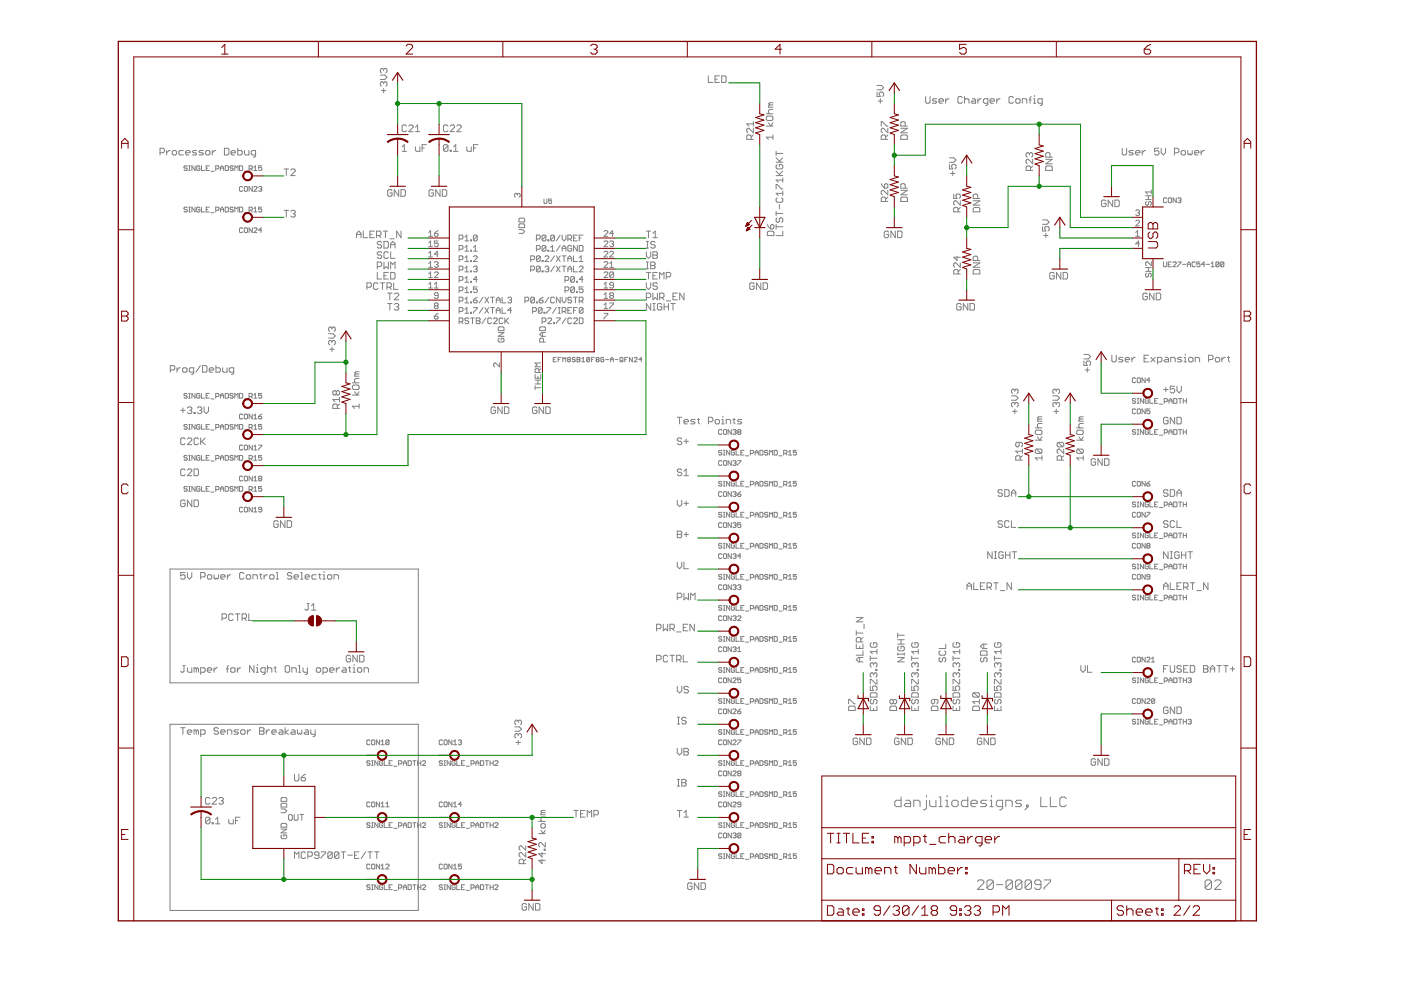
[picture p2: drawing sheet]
<svg xmlns="http://www.w3.org/2000/svg" width="297mm" height="210mm" viewBox="0 0 297 210" stroke-linecap="round" stroke-linejoin="round" font-family="sans-serif">
<g fill="none" stroke="#808080" stroke-width=".21">
<path d="M80.6 15.9h1l.4 .5-.4 .4h-1M80.9 19.2h.9M81.3 14.7v.3M81.3 17.6v.2M81.3 18.8v.9M81.3 17.6l-.2-.3-.5 .3v.4l.3 .3M81.3 14.7l-.2-.2-.5 .2v.5l.3 .3M81.3 17.6l.3-.3 .4 .3v.4l-.2 .3M81.3 14.7l.3-.2 .4 .2v.5l-.2 .3M150.2 16.1v1.4h.9M151.6 16.8h.5M152.5 16.1h-.9v1.4h.9"/>
<path d="M153 16.1h.7l.2 .2v1l-.2 .2h-.7zM185.9 19.5v1h.7l-.2-.5 .2-.5h.5l.2 .3v.4l-.2 .3M185.9 18.1h1l.4 .5-.4 .4h-1M33.9 32.4h.7l.3-.2v-.5l-.3-.3h-.7v1.5M35.3 31.9v1M36 31.9h-.2l-.5 .5M36.5 32.2l.2-.3h.5l.2 .3v.4l-.2 .3h-.5l-.2-.3zM38.9 31.9h-.7l-.3 .3v.4l.3 .3h.7M39.3 32.4h1l-.3-.5h-.4l-.3 .3v.4l.3 .3h.4M39.7 35.3l-.2-.1h-.3l-.2 .1 .2 .3h.3l.2 .2-.2 .4h-.3l-.2-.2M40 36.2h.3M40 35.2h.3"/>
<path d="M40.2 35.2v1M41.4 35.2v1l-.7-1v1M41.7 31.9h-.7l-.2 .3 .2 .2h.5l.2 .2-.2 .3h-.7M42.4 35.3l-.2-.1h-.3l-.2 .1v.7l.2 .2h.3l.2-.2v-.4h-.4M42.7 35.2v1h.7M43.1 31.9h-.7l-.2 .3 .2 .2h.5l.2 .2-.2 .3h-.7M43.6 32.2l.2-.3h.5l.2 .3v.4l-.2 .3h-.5l-.2-.3zM43.7 35.6h.3M44.4 35.2h-.7v1h.7M44.7 36.3h.7M45 31.9v1M45.7 31.9h-.2l-.5 .5"/>
<path d="M45.7 35.8h.5l.2-.5-.2-.1h-.5v1M46.8 36.2v-.7l.3-.3 .3 .3v.7M46.8 35.6h.6M47.6 31.4h.7l.2 .3v.9l-.2 .3h-.7zM47.8 35.2h.5l.1 .1v.7l-.1 .2h-.5zM49 32.4h.9l-.2-.5h-.5l-.2 .3v.4l.2 .3h.5M49.4 35.3l-.1-.1h-.4l-.1 .1 .1 .3h.4l.1 .2-.1 .4h-.4l-.1-.2M49.8 36.2v-1l.3 .3 .4-.3v1M50.4 31.4v1.5h.7l.3-.3v-.4l-.3-.3h-.7M50.8 35.2h.5l.2 .1v.7l-.2 .2h-.5zM51.5 39.7l-.2-.2h-.4l-.1 .2v.7l.1 .2h.4l.2-.2M51.8 39.7l.2-.2h.3l.2 .2v.7l-.2 .2h-.3l-.2-.2z"/>
<path d="M51.8 36.3h.7M51.8 31.9v.7l.3 .3h.7v-1M52.8 35.8h.5l.2-.5-.2-.1h-.5v1M53.1 35.8l.4 .4M53.5 39.5v1.1l-.7-1.1v1.1M53.8 36.2h.7M53.8 35.5l.3-.3v1M53.8 39.7l.2-.2 .5 .2-.7 .9h.7M54.2 32.9h-.7l-.2-.3v-.4l.2-.3h.7v1.2l-.5 .2M54.8 39.7l.2-.2h.3l.2 .2-.2 .3M55.5 35.2h-.7v.4l.4-.1 .3 .1v.4l-.2 .2h-.3l-.2-.2M60.2 35.8h1"/>
<path d="M60.7 35.8v1.4M61.7 36.1l.2-.3h.5l.2 .3v.2l-.9 .9h.9M85.3 31.1l.4-.4v1.4M85.3 32.1h.9M86.2 26.7l-.2-.2h-.5l-.2 .2v1l.2 .2h.5l.2-.2M86.7 26.7l.2-.2h.5l.2 .2v.3l-.9 .9h.9M88.1 31.1v.8l.2 .2h.7v-1M88.1 27l.4-.5v1.4M88.1 27.9h.9M89.5 31.4h.5M90.4 30.7h-.9v1.4M95 30.9v1l-.3 .2h-.4l-.3-.2"/>
<path d="M95 30.9l-.3-.2h-.4l-.3 .2v1M95 26.7l-.3-.2h-.4l-.3 .2v1l.3 .2h.4l.3-.2M95 30.9l-1 1M95.4 31.9h.3v.2h-.3zM95.4 26.7l.3-.2h.4l.3 .2v.3l-1 .9h1M96.1 32.1h1M96.1 31.1l.5-.4v1.4M96.9 26.7l.2-.2h.5l.2 .2v.3l-.9 .9h.9M99 31.1v.8l.2 .2h.7v-1M100.4 31.4h.5M101.3 30.7h-.9v1.4M159.3 29.5v-.6l-.3-.3h-.4l-.3 .3v.6h1.4"/>
<path d="M159.7 27.2v1l-.9-1-.5 .2v.5l.3 .3M159.7 28.6l-.4 .5M159.7 25.8v.9M159.7 26.3h-1.4l.5 .4M162.5 26.7h1.4M162.5 24.8l.2-.2h.9l.3 .2v.5l-.3 .2h-.9l-.2-.2zM162.5 24.1h1.4M162.9 26l.5 .7 .5-.7M163.2 22.2l-.3 .3v.2h1M163.2 22.2h.7M163.9 29.1h-1.4l.4 .4M163.9 28.6v.9"/>
<path d="M163.9 23.2h-.7l-.3 .2v.5l.3 .2M163.9 21.8h-.7l-.3 .2 .3 .2M164.5 33.5l1 .9M164.5 34.4h1.5M164.5 32v1M164.5 37.2h1.5M164.5 36.3l1 .9M164.5 32.5h1.5M164.8 34.9l-.3 .2v.5l.3 .2h.9l.3-.2v-.5l-.3-.2h-.5v.4M166 37.7v1M166 38.2h-1.5l.5 .5M166 36.3l-.8 .7"/>
<path d="M166 33.5l-.8 .7M186.2 21.4h.9M186.6 20.9v1M186.8 26.7v-.9h.3l.9 .9h.2M186.8 38.9l.7 1M187.5 39.2l.3-.3 .4 .3v.5l-.2 .2h-.5zM187.8 29.5v-.6l-.3-.3h-.4l-.3 .3v.6h1.4M188.2 27.2v1l-.9-1-.5 .2v.5l.3 .3M188.2 28.6l-.4 .5M191 27.2h1.4l-1.4 1h1.4M191.2 28.6h1l.2 .3v.6h-1.4v-.6zM191.9 26.7v-.7l-.2-.2h-.5l-.2 .2v.7h1.4"/>
<path d="M191.9 39.9v-.7l-.2-.3h-.5l-.2 .3v.7h1.4M196.3 20.5v1.2l.2 .2h.5l.2-.2v-1.2M198.6 20.9h-.7l-.2 .3 .2 .2h.5l.2 .3-.2 .2h-.7M199.1 21.4h.9v-.2l-.2-.3h-.5l-.2 .3v.5l.2 .2h.5M200.5 20.9v1M201.2 20.9h-.2l-.5 .5M201.3 34.9v.9h.7l-.2-.5 .2-.4h.5l.2 .2v.5l-.2 .2M201.3 33.5h.9l.5 .4-.5 .5h-.9M201.5 36.8h1M202 36.3v.9M204 20.7l-.2-.2h-.5l-.2 .2v1l.2 .2h.5l.2-.2M204.5 21.2l.2-.3h.5l.2 .3v.7"/>
<path d="M204.5 20.5v1.4M206.1 20.9h.5l.2 .3v.7h-.7l-.2-.2 .2-.3h.7M207.3 20.9v1M208 20.9h-.2l-.5 .5M209.4 21.9h-.7l-.2-.2v-.5l.2-.3h.7v1.2l-.4 .3M209.9 21.4h1v-.2l-.3-.3h-.4l-.3 .3v.5l.3 .2h.4M211.3 20.9v1M212 20.9h-.2l-.5 .5M214.9 20.7l-.3-.2h-.4l-.3 .2v1l.3 .2h.4l.3-.2M215.3 21.2l.3-.3h.4l.3 .3v.5l-.3 .2h-.4l-.3-.2zM216.7 21.9v-1h.8l.2 .3v.7M218.2 21.2h.4"/>
<path d="M218.2 32.6l-.2-.2h-.2l-.2 .2v.5l.2 .2M218.2 32.6l.3-.2h.2l.2 .2v.5l-.2 .2M218.2 32.6v.3M218.5 36.1v-.7l-.3-.2h-.4l-.2 .2v.7h1.3M218.6 20.5l-.2 .2v1.2M218.9 33.8v.9l-.9-.9-.4 .2v.5l.2 .2M218.9 35.2l-.4 .5M219.1 21.9h.5M219.1 20.9h.3v1M219.4 20.2v.3M221 21.9h-.7l-.3-.2v-.5l.3-.3h.7v1.2l-.5 .3M221.7 33.8h1.4l-1.4 .9h1.4"/>
<path d="M221.9 35.2h1l.2 .2v.7h-1.4v-.7zM222.6 33.3v-.7l-.2-.2h-.5l-.2 .2v.7h1.4M237.9 31.4v1.2l.3 .3h.4l.3-.3v-1.2M240.3 31.9h-.7l-.2 .3 .2 .2h.5l.2 .2-.2 .3h-.7M240.7 32.4h1l-.2-.5h-.5l-.3 .3v.4l.3 .3h.5M242.2 31.9v1M242.9 31.9h-.3l-.4 .5M245.7 31.4h-.9v.8l.4-.3 .5 .3v.4l-.2 .3h-.5l-.2-.3M246.2 31.4v1l.5 .5 .4-.5v-1M249 32.4h.7l.2-.2v-.5l-.2-.3h-.7v1.5M250.7 31.9h.4l.3 .3v.4l-.3 .3h-.4l-.3-.3v-.4zM251.8 31.9v.7l.3 .3 .2-.3 .2 .3 .3-.3v-.7"/>
<path d="M253.3 32.4h.9l-.2-.5h-.5l-.2 .3v.4l.2 .3h.5M254.7 31.9v1M255.4 31.9h-.3l-.4 .5M39.7 44.1l-.2-.2h-.3l-.2 .4 .2 .1h.3l.2 .4-.2 .1h-.3l-.2-.1M40 43.9h.3M40 44.9h.3M40.2 43.9v1M41.4 43.9v1l-.7-1v1M42.4 44.1l-.2-.2h-.3l-.2 .2v.7l.2 .1h.3l.2-.1v-.4h-.4M42.7 43.9v1h.7M43.7 44.4h.3M44.4 43.9h-.7v1h.7"/>
<path d="M44.7 45.1h.7M45.7 44.6h.5l.2-.2v-.3l-.2-.2h-.5v1M46.8 44.9v-.6l.3-.4 .3 .4v.6M46.8 44.4h.6M47.8 43.9h.5l.1 .2v.7l-.1 .1h-.5zM49.4 44.1l-.1-.2h-.4l-.1 .4 .1 .1h.4l.1 .4-.1 .1h-.4l-.1-.1M49.8 44.9v-1l.3 .4 .4-.4v1M50.8 43.9h.5l.2 .2v.7l-.2 .1h-.5zM51.5 48.5l-.2-.2h-.4l-.1 .2v.6l.1 .2h.4l.2-.2M51.8 48.5l.2-.2h.3l.2 .2v.6l-.2 .2h-.3l-.2-.2zM51.8 45.1h.7M52.8 44.6h.5l.2-.2v-.3l-.2-.2h-.5v1"/>
<path d="M53.1 44.6l.4 .3M53.5 48.3v1l-.7-1v1M53.8 44.3l.3-.4v1M53.8 44.9h.7M53.8 48.5l.2-.2 .5 .2-.7 .8h.7M55.2 40h.1M55.3 40l.2 .2-.2 .4h-.3l-.2-.2M55.5 43.9h-.7v.5l.4-.1 .3 .1v.4l-.2 .1h-.3l-.2-.1M55.5 48.8h-.7l.5-.5v1M60.2 44.6h1M60.7 44.6v1.4M61.7 44.8l.2-.2h.5l.2 .2-.2 .5"/>
<path d="M62.1 45.3h.3M62.4 45.3l.2 .3-.2 .4h-.5l-.2-.2M75.6 49.7h.9M75.6 50.4v-.9l.5-.5 .4 .5v.9M77 49v1.4h1M78.4 49.7h.5M79.4 49h-1v1.4h1M79.8 49.9h.7l.3-.2v-.5l-.3-.2h-.7v1.4M80 56.5h.7l.2-.2v-.5l-.2-.2h-.7v1.4M80 57.8v1.4h.9M80.3 49.9l.5 .5M80.6 60h1"/>
<path d="M80.9 51.4l-.2-.2h-.5l-.2 .2 .2 .5h.5l.2 .2v.3l-.2 .2h-.5l-.2-.2M80.9 53.6l-.2-.2h-.5l-.2 .4 .2 .3h.5l.2 .4-.2 .3h-.5l-.2-.3M81.1 60v1.4M81.3 49h.9M81.4 58.5h.5M81.4 55.6v1.4l.5-.5 .4 .5v-1.4M81.4 51.2h.7l.2 .2v1l-.2 .2h-.7zM81.7 49v1.4M82.3 53.6l-.2-.2h-.5l-.2 .2v.9l.2 .3h.5l.2-.3M82.3 57.8h-.9v1.4h.9M82.7 50.6h.9M82.8 57.8h.7l.3 .2v.9l-.3 .3h-.7z"/>
<path d="M82.8 51.9h1M82.8 52.6v-1l.5-.4 .5 .4v1M82.8 53.4v1.4h1M82.8 57v-1.4l.5 .4 .5-.4v1.4M83.1 40.4l-.2-.2h-.5l-.2 .2v1l.2 .2h.5l.2-.2v-.5h-.4M83.5 60v1.4h.9M84.5 40.2v1.4l-.9-1.4v1.4M85 40.2h.7l.3 .2v1l-.3 .2h-.7zM85 49v1.4l-.9-1.4v1.4M90.9 56.7h.8M90.9 49.3l.4-.4v1.2M90.9 51.5l.4-.4v1.2"/>
<path d="M90.9 53.7l.4-.4v1.2M90.9 55.9l.4-.4v1.2M90.9 58.1l.4-.4v1.2M90.9 50.1h.8M90.9 52.3h.8M90.9 54.5h.8M90.9 58.9h.8M91.9 40.4l-.2-.2h-.5l-.2 .2v1l.2 .2h.5l.2-.2v-.5h-.5M92.1 55.7l.2-.2h.4l.2 .2-.2 .4M92.1 49.5h.6l.2 .4-.2 .2h-.4l-.2-.2zM92.1 57.9l.2-.2h.4l.2 .2v.2l-.8 .8h.8M92.5 56.1h.2"/>
<path d="M92.7 56.1l.2 .2-.2 .4h-.4l-.2-.2M92.9 51.1h-.8v.6l.4-.2 .4 .2v.4l-.2 .2h-.4l-.2-.2M92.9 48.9l-.8 .6M92.9 53.9h-.8l.6-.6v1.2M93.3 40.2v1.4l-.9-1.4v1.4M93.8 40.2h.7l.2 .2v1l-.2 .2h-.7zM97.3 50.7h.7l.1-.2v-.4l-.1-.3h-.7v1.3M97.3 52.9h.7l.1-.2v-.4l-.1-.3h-.7v1.3M97.3 55.1h.7l.1-.3v-.4l-.1-.1h-.7v1.2M97.3 57.2h.7l.1-.2v-.4l-.1-.2h-.7v1.2M97.3 59.4h.7l.1-.2v-.4l-.1-.2h-.7v1.2M98.6 50.3l.4-.5v1.3"/>
<path d="M98.6 52.5l.4-.5v1.3M98.6 54.7l.4-.4v1.2M98.6 56.8l.4-.4v1.2M98.6 59l.4-.4v1.2M98.6 51.1h.8M98.6 53.3h.8M98.6 55.5h.8M98.6 57.6h.8M98.6 59.8h.8M99.8 55.2h.2v.3h-.2zM99.8 50.9h.2v.2h-.2zM99.8 53.1h.2v.2h-.2z"/>
<path d="M99.8 57.4h.2v.2h-.2zM99.8 59.6h.2v.2h-.2zM100.4 54.4l.2-.1h.4l.2 .1v.3l-.8 .8h.8M100.4 56.6l.2-.2h.4l.2 .2-.2 .4M100.4 53.3h.8M100.4 52.5l.4-.5v1.3M100.8 57h.2M101 57l.2 .2-.2 .4h-.4l-.2-.2M101.2 50.1l-.2-.3h-.4l-.2 .3v.8M101.2 50.1v.8l-.2 .2h-.4l-.2-.2M101.2 50.1l-.8 .8M101.2 59.2h-.8l.6-.6v1.2"/>
<path d="M109.7 41.2l-.2-.2-.4 .2v.4l.2 .2M109.7 41.2l.2-.2 .4 .2v.4l-.2 .2M109.7 41.2v.2M110 48.7h.8l.4 .4-.4 .4h-.8M110 47.7l.2-.2h.8l.2 .2v.6h-1.2zM110.2 46.2h.8l.2 .3v.6h-1.2v-.6zM112.5 55.1h.6l.2-.3v-.4l-.2-.1h-.6v1.2M112.5 57.2h.6l.2-.2v-.4l-.2-.2h-.6v1.2M113.7 52.9h.6l.2-.2v-.4l-.2-.3h-.6v1.3M113.7 50.7h.6l.2-.2v-.4l-.2-.3h-.6v1.3M114.5 56.6v.8l-.2 .2h-.4l-.2-.2M114.5 56.6l-.2-.2h-.4l-.2 .2v.8"/>
<path d="M114.5 54.4l-.2-.1h-.4l-.2 .1v.8M114.5 54.4v.8l-.2 .3h-.4l-.2-.3M114.5 54.4l-.8 .8M114.5 56.6l-.8 .8M114.9 55.2h.2v.3h-.2zM114.9 57.4h.2v.2h-.2zM115.3 42.2v.8l.2 .1 .5-.1v-.8M115.5 54.4l.2-.1h.4l.3 .1v.3l-.9 .8h.9M115.5 56.6l.2-.2h.4l.3 .2-.3 .4M115.7 50.1l-.2-.3h-.4l-.2 .3v.8M115.7 52.3l-.2-.3h-.4l-.2 .3v.8M115.7 50.1v.8l-.2 .2h-.4l-.2-.2"/>
<path d="M115.7 52.3v.8l-.2 .2h-.4l-.2-.2M115.7 50.1l-.8 .8M115.7 52.3l-.8 .8M116 57h.1M116.1 50.9h.3v.2h-.3zM116.1 53.1h.3v.2h-.3zM116.1 57l.3 .2-.3 .4h-.4l-.2-.2M116.8 53.3h.8M116.8 52.5l.4-.5v1.3M116.9 42.2h-.6v.5l.5-.2 .1 .5-.1 .1-.5-.1M117.6 50.1v.8l-.2 .2h-.4l-.2-.2M117.6 50.1l-.2-.3h-.4l-.2 .3v.8"/>
<path d="M117.6 50.1l-.8 .8M117.6 54.3l-.8 1.2M117.6 56.4l-.8 1.2M118 54.3l.8 1.2M118 56.4l.8 1.2M118.8 49.8l-.8 1.3M118.8 52l-.8 1.3M118.8 54.3l-.8 1.2M118.8 56.4l-.8 1.2M119.2 53.3v-.8l.4-.5 .4 .5v.8M119.2 54.3h.8M119.2 56.4h.8"/>
<path d="M119.2 49.8v.9l.4 .4 .4-.4v-.9M119.2 52.7h.8M119.6 54.3v1.2M119.6 56.4v1.2M119.8 59.4h.6l.2-.2v-.4l-.2-.2h-.6v1.2M120.4 50.7h.6l.2-.2v-.4l-.2-.3h-.6v1.3M120.4 57h.8M120.4 55.5v-.8l.4-.4 .4 .4v.8M120.4 57.6v-.8l.4-.4 .4 .4v.8M120.4 54.8h.8M120.8 50.7l.4 .4M121.2 52.3l-.2-.3h-.4l-.2 .3v.8l.2 .2h.4l.2-.2v-.4h-.4"/>
<path d="M121.6 54.3v1.2h.8M121.6 56.4v1.2h.8M121.6 50.5h.4M121.8 58.8l-.8 .8M121.8 58.8l-.2-.2h-.4l-.2 .2v.8M121.8 58.8v.8l-.2 .2h-.4l-.2-.2M122.2 59.6h.2v.2h-.2zM122.4 52v1.3l-.8-1.3v1.3M122.4 49.8h-.8v1.3h.8M122.8 52h.6l.2 .3v.8l-.2 .2h-.6zM122.8 55.5h.8M122.8 56.6l.2-.2h.4l.2 .2v.2l-.8 .8h.8"/>
<path d="M122.8 50.5h.4M122.8 54.7l.4-.4v1.2M123.6 49.8h-.8v1.3M123.6 59.2h-.8l.6-.6v1.2M128.1 53.5l.2-.2h.4l.2 .2v.2l-.8 .8h.8M128.1 55.7l.2-.2h.4l.2 .2v.2l-.8 .8h.8M128.1 51.3l.2-.2h.4l.2 .2v.2l-.8 .8h.8M128.1 49.1l.2-.2h.4l.2 .2v.2l-.8 .8h.8M128.1 57.9l.2-.2h.4l.2 .2v.2l-.8 .8h.8M129.3 56.7h.8M129.3 51.3l.2-.2h.4l.2 .2-.2 .4M129.3 53.5l.2-.2h.4l.2 .2v.2l-.8 .8h.8"/>
<path d="M129.3 55.9l.4-.4v1.2M129.7 51.7h.2M129.9 51.7l.2 .2-.2 .4h-.4l-.2-.2M130.1 49.5h-.8l.6-.6v1.2M130.1 57.9v.8l-.2 .2h-.4l-.2-.2M130.1 57.9l-.2-.2h-.4l-.2 .2v.8M130.1 57.9l-.8 .8M137 49h1M137 55.6h.5M137 57.8h1M137 51.2h.5M137 52.6h.5"/>
<path d="M137 53.4v.9l.5 .5 .5-.5v-.9M137 60v.9l.5 .5 .5-.5v-.9M137 57h.5M137.3 51.2v1.4M137.3 55.6v1.4M137.5 49v1.4M137.5 57.8v1.4M138 55.6h.7l.2 .2-.2 .5 .2 .4-.2 .3h-.7zM138 56.3h.7M138.4 58.5h.5M138.4 50.4h1M138.4 53.4h.7l.3 .2-.3 .5 .3 .4-.3 .3h-.7z"/>
<path d="M138.4 54.1h.7M138.4 49.5l.5-.5v1.4M138.9 51.4l-.2-.2h-.5l-.2 .2 .2 .5h.5l.2 .2v.3l-.2 .2h-.5l-.2-.2M139.4 57.8h-1v1.4h1M139.8 59.2v-1.4l.5 .4 .5-.4v1.4M141.3 58.7h.7l.2-.2v-.5l-.2-.2h-.7v1.4M161.3 60v1.4l-.9-1.4v1.4M161.8 60h.7l.2 .2v.9l-.2 .3h-.7zM162.7 49.3l.2-.3h1l.2 .3v.7h-1.4zM162.7 47.6l.7 .9M163.4 47.8l.2-.2 .5 .2v.5l-.2 .2h-.5zM164.5 48.1h1.5"/>
<path d="M164.5 40.1v-1h.3l.9 1h.3M164.5 44.8v.9M164.5 47.6v.9M164.5 45.3h1.5M164.8 46.2l-.3 .2v.5l.3 .2 .4-.2v-.5l.3-.2 .5 .2v.5l-.3 .2M164.8 42l-.3 .2v.5l.3 .2h.9l.3-.2v-.5l-.3-.2M165.2 43.4v.9M166 49v1h-1.5M166 40.5v1M166 41h-1.5l.5 .5M187.8 42.7v-.7l-.3-.2h-.4l-.3 .2v.7h1.4M188.2 40.4v.9l-.9-.9-.5 .2v.5l.3 .2"/>
<path d="M188.2 41.8l-.4 .4M188.4 49.2l-.2-.2h-.5l-.2 .2v1l.2 .2h.5l.2-.2v-.5h-.5M189.8 49v1.4l-.9-1.4v1.4M190.3 49h.7l.2 .2v1l-.2 .2h-.7zM191 40.4h1.4l-1.4 .9h1.4M191.2 41.8h1l.2 .2v.7h-1.4v-.7zM202.2 41.1v1h.7l-.2-.7 .2-.3h.5l.2 .3v.4l-.2 .3M202.9 54.3v.9l-.7-.7h1.4M203.1 44.9v-.7l-.2-.2h-.5l-.2 .2v.7h1.4M203.1 58.1v-.7l-.2-.3h-.5l-.2 .3v.7h1.4M203.6 55.7v1l-.9-1-.5 .3v.4l.2 .3M203.6 42.6v.9l-.9-.9-.5 .2v.5l.2 .2"/>
<path d="M203.6 57.1l-.5 .5M203.6 44l-.5 .4M206.3 44.2l.3-.2h.9l.3 .2v.7h-1.5zM206.3 57.4l.3-.3h.9l.3 .3v.7h-1.5zM206.3 55.7h1.5l-1.5 1h1.5M206.3 42.6h1.5l-1.5 .9h1.5M207.3 42.1v-.7l-.2-.3h-.5l-.3 .3v.7h1.5M207.3 55.2v-.7l-.2-.2h-.5l-.3 .2v.7h1.5M221 48v1h.7l-.2-.5 .2-.5h.5l.2 .3v.4l-.2 .3M221 46.6h1l.4 .5-.4 .5h-1M221.3 49.9h.9M221.7 49.5v.9"/>
<path d="M223.5 58l-.2-.2h-.5l-.2 .2v.9l.2 .3h.5l.2-.3v-.4h-.4M224.9 57.8v1.4l-.9-1.4v1.4M225.4 57.8h.7l.2 .2v.9l-.2 .3h-.7zM234.5 42.7l-.2-.3h-.5l-.2 .3v.9l.2 .2h.5l.2-.2v-.5h-.5M235.9 42.4v1.4l-1-1.4v1.4M236.4 42.4h.7l.2 .3v.9l-.2 .2h-.7zM240.8 50.1h.8M240.8 44.7l.2-.2h.4l.2 .2-.2 .4M240.8 46.9l.2-.2h.4l.2 .2v.2l-.8 .8h.8M240.8 49.3l.4-.4v1.2M241.2 45.1h.2M241.4 45.1l.2 .2-.2 .4h-.4l-.2-.2"/>
<path d="M241.6 51.7h-.8l.6-.6v1.2M242.9 42.3h1.2M242.9 41.5h1.2M242.9 57.5h1.2M242.9 56.7h1.2M243.1 42.7l-.2 .2v.4l.2 .2 .4-.2v-.4l.2-.2 .4 .2v.4l-.2 .2M243.1 57.9l-.2 .2v.4l.2 .2 .4-.2v-.4l.2-.2 .4 .2v.4l-.2 .2M243.5 41.5v.8M243.5 56.7v.8M244.1 55.5v.8l-.8-.8-.4 .2v.4l.2 .2M244.1 40.3v.8M244.1 40.7h-1.2l.4 .4"/>
<path d="M246.7 55.5v.9l.1 .2h.4l.2-.2v-.9M247.4 42.1l-.2-.1h-.4l-.1 .1v.7l.1 .2h.4l.2-.2M247.7 56h.3M247.9 42h.3l.2 .1v.7l-.2 .2h-.3l-.2-.2v-.7zM248.4 55.5h-.7v1.1h.7M248.7 55.7l.2-.2h.3l.2 .2-.7 .9h.7M249.4 42v1l-.7-1v1M249.7 55.5h.7l-.7 1.1M249.7 42.1l.2-.1h.3l.2 .1-.2 .4M250 42.5h.2M250.2 42.5l.2 .1-.2 .4h-.3l-.2-.2M250.7 56h.7"/>
<path d="M251.7 56h.7M251.7 56.6v-.7l.4-.4 .3 .4v.7M253.4 55.7l-.1-.2h-.4l-.1 .2v.7l.1 .2h.4l.1-.2M254.4 55.5h-.7v.5l.4-.1 .3 .1v.4l-.1 .2h-.4l-.2-.2M255.4 56h-.6l.5-.5v1.1M255.8 56h.7M256.8 56.6h.7M256.8 55.9l.3-.4v1.1M258.5 55.7v.7l-.2 .2h-.3l-.2-.2M258.5 55.7l-.2-.2h-.3l-.2 .2v.7M258.5 55.7l-.7 .7M259.5 55.7v.7l-.2 .2h-.3l-.2-.2"/>
<path d="M259.5 55.7l-.2-.2h-.3l-.2 .2v.7M259.5 55.7l-.7 .7M36.1 78.4h.7l.3-.2v-.5l-.3-.2h-.7v1.4M37.5 78v.9M38.2 78h-.2l-.5 .4M38.9 78h.5l.2 .2v.5l-.2 .2h-.5l-.2-.2v-.5zM41.1 78.9h-.7l-.3-.2v-.5l.3-.2h.7v1.1l-.5 .3M42.5 77.5l-1 1.4M42.9 77.5h.7l.3 .2v1l-.3 .2h-.7zM44.4 78.4h.9l-.2-.4h-.5l-.2 .2v.5l.2 .2h.5M45.8 77.5v1.4h.7l.2-.2v-.5l-.2-.2h-.7M47.2 78v.7l.2 .2h.7v-.9"/>
<path d="M49.6 78.9h-.8l-.2-.2v-.5l.2-.2h.8v1.1l-.3 .3h-.2M69.7 70.8h.9l.5 .4-.5 .5h-.9M69.9 74.1h.9M70.4 69.6v.2M70.4 72.4v.2M70.4 73.6v.9M70.4 72.4l-.3-.2-.4 .2v.5l.2 .2M70.4 69.6l-.3-.3-.4 .3v.4l.2 .3M70.4 72.4l.2-.2 .5 .2v.5l-.3 .2M70.4 69.6l.2-.3 .5 .3v.4l-.3 .3M75.4 79.3l-.2 .5h.9M75.4 79.3h.7"/>
<path d="M76.1 78.8h-.7l-.2 .3 .2 .2M77.8 60.9h.7l.2-.2v-.5l-.2-.2h-.7v1.4M80.1 60.2l-.2-.2h-.5l-.2 .2v.9l.2 .3h.5l.2-.3M82 60.9h.7l.3-.2v-.5l-.3-.2h-.7v1.4M82.2 64.3h.9M82.2 62.1h.9M82.5 60.9l.5 .5M82.7 62.1v1.5M82.7 64.3v1.4M83.6 62.4l.2-.3h.5l.2 .3v.2l-.9 1h.9M83.6 64.6l.2-.3h.5l.2 .3-.2 .4M84.1 65h.2"/>
<path d="M84.3 65l.2 .3-.2 .4h-.5l-.2-.2M90.9 60.3l.4-.4v1.2M90.9 61.1h.8M92.1 60.3l.4-.4v1.2M92.1 67.1h.6l.2 .4-.2 .1h-.4l-.2-.1zM92.1 61.1h.8M92.3 64.9l-.2-.3 .2-.4h.4l.2 .3-.2 .4M92.3 64.9l-.2 .1 .2 .4h.4l.2-.1-.2-.4M92.3 64.9h.4M92.9 62.7h-.6l-.2-.2 .2-.4h.4l.2 .2v.8l-.2 .2h-.4l-.2-.2M92.9 66.4l-.8 .7M97.3 63.8h.7l.1-.2v-.4l-.1-.2h-.7v1.2"/>
<path d="M97.3 61.6h.7l.1-.2v-.4l-.1-.2h-.7v1.2M97.3 66h.7l.1-.2v-.4l-.1-.2h-.7v1.2M97.3 68.2h.7l.1-.2v-.4l-.1-.2h-.7v1.2M97.7 68.2l.4 .4M98.6 61.2l.4-.4v1.2M98.6 63.4l.4-.4v1.2M98.6 65.6l.4-.4v1.2M98.6 62h.8M98.6 64.2h.8M98.6 66.4h.8M99.4 67.6l-.2-.2h-.4l-.2 .4 .2 .2h.4l.2 .4-.2 .2h-.4l-.2-.2M99.8 61.8h.2v.2h-.2z"/>
<path d="M99.8 64h.2v.2h-.2zM99.8 66.2h.2v.2h-.2zM99.8 67.4h.8M100.2 67.4v1.2M100.4 63.6h.6l.2 .4-.2 .2h-.4l-.2-.2zM100.4 65.2h.8v.2l-.8 .8v.2M101 67.4h.6l.2 .2-.2 .4 .2 .4-.2 .2h-.6zM101 68h.6M101.2 60.8h-.8v.6l.4-.2 .4 .2v.4l-.2 .2h-.4l-.2-.2M101.2 63l-.8 .6M102.4 63l-.8 1.2M102.4 65.2l-.8 1.2"/>
<path d="M102.8 63l.8 1.2M102.8 65.2l.8 1.2M103 67.4l-.8 1.2M103.6 63l-.8 1.2M103.6 65.2l-.8 1.2M104 63h.8M104 65.2h.8M104.2 67.6l-.2-.2h-.4l-.2 .2v.8l.2 .2h.4l.2-.2M104.4 63v1.2M104.4 65.2v1.2M104.6 67.6l.2-.2h.4l.2 .2v.2l-.8 .8h.8M105.2 64.2v-.8l.4-.4 .4 .4v.8"/>
<path d="M105.2 63.6h.8M105.2 66.4v-.8l.4-.4 .4 .4v.8M105.2 65.8h.8M105.6 69.5l.3-.2h.8l.1 .2v.6h-1.2zM105.6 70.5h1.2l-1.2 .8h1.2M105.9 71.7l-.3 .2v.4l.3 .2h.8l.1-.2v-.4l-.1-.2h-.4v.4M105.9 77v.8l-.8-.8h-.2l-.2 .2v.4l.2 .2M106.4 63v1.2h.9M106.4 65.2v1.2h.9M106.6 67.6l-.2-.2h-.4l-.2 .2v.8l.2 .2h.4l.2-.2M107 67.4v1.2M107.3 68l.5 .6"/>
<path d="M107.7 63.2l.1-.2h.5l.2 .2-.2 .4M107.8 67.4l-.8 .8M108.1 63.6h.2M108.3 63.6l.2 .2-.2 .4h-.5l-.1-.2M108.5 65.8h-.8l.6-.6v1.2M111.3 63.8h.6l.2-.2v-.4l-.2-.2h-.6v1.2M112.9 66h.6l.2-.2v-.4l-.2-.2h-.6v1.2M113.3 63.2l-.2-.2h-.4l-.2 .2v.8M113.3 63.2v.8l-.2 .2h-.4l-.2-.2M113.3 63.2l-.8 .8M113.5 79.4v.8h1.2v-.8M113.7 64h.2v.2h-.2z"/>
<path d="M114 79.8v.4M114.3 79v-.6l-.3-.2h-.4l-.1 .2v.6h1.2M114.3 63.6h.6l.2 .4-.2 .2h-.4l-.2-.2zM114.4 69.5l.2-.2h.8l.2 .2v.6h-1.2zM114.7 78.2l-.4 .4M114.7 77h-1.2l.4 .4-.4 .4h1.2M114.9 65.4v.8l-.2 .2h-.4l-.2-.2M114.9 68.2h.6l.2-.2v-.4l-.2-.2h-.6v1.2M114.9 65.4l-.2-.2h-.4l-.2 .2v.8M114.9 65.4l-.8 .8M115 70.5v.8M115.1 63l-.8 .6"/>
<path d="M115.2 72.5v-.6l-.2-.2h-.4l-.2 .2v.6h1.2M115.3 66.2h.2v.2h-.2zM115.6 70.5h-.8l-.4 .4 .4 .4h.8M116 65.2h.8v.2l-.8 .8v.2M116.1 67.6l.3-.2h.4l.1 .2v.2l-.8 .8h.8M116.4 63l-.9 1.2M117.3 76.2h.3M117.4 68.4h.2v.2h-.2zM117.6 63.2l-.2-.2h-.4l-.2 .2v.8l.2 .2h.4l.2-.2M117.9 75.8h-.6v.9h.6M118 67.4h.8v.2l-.8 .8v.2M118 65.2l-.8 1.2"/>
<path d="M118.3 76.2h.3M118.4 65.2h.4M118.4 66.4h.4M118.6 65.2v1.2M118.8 63v1.2l-.8-1.2v1.2M118.9 75.8h-.6v.9M119.2 63v.8l.4 .4 .4-.4v-.8M119.2 66h.6l.2-.2v-.4l-.2-.2h-.6v1.2M119.3 76.7v-.9l.3 .3 .3-.3v.9M119.6 66l.4 .4M119.8 61.6h.6l.2-.2v-.4l-.2-.2h-.6v1.2M120 67.4l-.8 1.2"/>
<path d="M120.4 65.8h.4M120.5 76.2h.3M120.5 76.2l-.2-.1 .2-.3 .4 .1-.1 .3M120.5 76.2l-.2 .2 .2 .3h.3l.1-.2-.1-.3M121.2 63.2l-.2-.2h-.4l-.2 .4 .2 .2h.4l.2 .4-.2 .2h-.4l-.2-.2M121.2 65.2h-.8v1.2h.8M121.2 67.6l-.2-.2h-.4l-.2 .2v.8l.2 .2h.4l.2-.2M121.6 63h.8M121.6 65.8h.4M121.6 67.6l.2-.2h.4l.2 .2v.2l-.8 .8h.8M121.8 61l-.2-.2h-.4l-.2 .2v.8M121.8 61v.8l-.2 .2h-.4l-.2-.2"/>
<path d="M121.8 61l-.8 .8M122 75.9l-.2-.1-.5 .1 .2 .3 .5 .2-.2 .3h-.3l-.2-.2M122 63v1.2M122.2 61.8h.2v.2h-.2zM122.3 76.2h.5M122.3 75.8h.5l.2 .1-.2 .3 .2 .3-.2 .2h-.5zM122.4 65.2h-.8v1.2M122.8 63.8h.6l.2-.2v-.4l-.2-.2h-.6v1.2M122.8 67.4h.6l.2 .2v.8l-.2 .2h-.6zM123.2 63.8l.4 .4M123.4 76.7h.6M123.4 76.1l.3-.3v.9"/>
<path d="M123.6 60.8h-.8v.6l.4-.2 .4 .2v.4l-.2 .2h-.4l-.2-.2M123.6 65.4l-.2-.2h-.4l-.2 .2v.8M123.6 65.4v.8l-.2 .2h-.4l-.2-.2M123.6 65.4l-.8 .8M125 75.9l-.5-.1-.1 .1v.6M125 75.9v.6l-.2 .2h-.3l-.1-.2M125 75.9l-.6 .6M125.4 76.2h.3M126 75.8h-.6v.9M126.6 76.2h.3M126.6 76.2l-.2-.1 .2-.3 .4 .1-.1 .3M126.6 76.2l-.2 .2 .2 .3 .4-.2-.1-.3"/>
<path d="M128 75.9l-.1-.1-.5 .1v.6l.2 .2h.3l.1-.2v-.3h-.3M128.1 61.1h.8M128.1 63.3h.8M128.1 65.4h.8M128.1 66.4h.8l-.8 1.2M128.1 60.3l.4-.4v1.2M128.1 62.5l.4-.4v1.2M128.1 64.6l.4-.4v1.2M128.4 76.2h.6M129.3 64.2h.8v.3l-.8 .8v.1M129.4 76.2h.6M129.4 76.7v-.6l.3-.3 .3 .3v.6"/>
<path d="M129.5 62.7l-.2 .2 .2 .4h.4l.2-.2-.2-.4M129.5 62.7l-.2-.2 .2-.4h.4l.2 .2-.2 .4M129.5 62.7h.4M130.1 60.5h-.6l-.2-.2 .2-.4h.4l.2 .2v.8l-.2 .2h-.4l-.2-.2M130.4 76.2h.6M131.6 75.8l.5 .1v.6l-.2 .2h-.3l-.2-.2v-.6zM131.7 76.4l.4 .3M132.5 76.2h.3M133.1 75.8h-.6v.9M134.1 75.8v.9l-.6-.9v.9M134.5 75.9l.1-.1 .5 .1-.6 .8h.6M136.1 76.2h-.6l.5-.4v.9"/>
<path d="M137 63.1h.7l.3-.2v-.5l-.3-.3h-.7v1.5M138 64.3v1.4l-1-1.4v1.4M138.4 64.3h.5M138.4 65.7h.5M138.4 62.1v1.5l.5-.5 .5 .5v-1.5M138.7 64.3v1.4M139.4 60.2l-.3-.2h-.4l-.3 .4 .3 .3h.4l.3 .4-.3 .3h-.4l-.3-.3M139.8 63.1h.7l.3-.2v-.5l-.3-.3h-.7v1.5M140.3 64.6l-.2-.3h-.5l-.2 .3v.9l.2 .2h.5l.2-.2v-.5h-.5M140.3 63.1l.5 .5M140.8 65h.9M140.8 64.3v1.4"/>
<path d="M141.3 63.8h.9M141.7 64.3v1.4M142.2 64.3h1M142.7 62.9h.5M142.7 64.3v1.4M143.6 62.1h-.9v1.5h.9M145 62.1v1.5l-.9-1.5v1.5M159.9 60.2l-.2-.2h-.5l-.2 .2v.9l.2 .3h.5l.2-.3v-.4h-.5M203.8 64.6l-.3-.3h-.4l-.3 .3v.9l.3 .2h.4l.3-.2v-.5h-.5M205.2 64.3v1.4l-1-1.4v1.4M205.7 64.3h.7l.2 .3v.9l-.2 .2h-.7zM229.8 76.6v.9h.7l-.2-.5v-.2l.2-.2h.5l.2 .2v.5l-.2 .2"/>
<path d="M229.8 75.1h1l.4 .5-.4 .5h-1M230 78.4h1M230.5 78v.9M235.7 75.3v1.2l.3 .2h.4l.3-.2v-1.2M238.1 75.8h-.7l-.2 .2 .2 .2h.4l.3 .3-.3 .2h-.6M238.6 76.2h.9l-.2-.4h-.5l-.2 .2v.5l.2 .2h.5M240 75.8v.9M240.7 75.8h-.2l-.5 .4M242.6 76h.4M243.2 62.4l-.2-.3h-.5l-.2 .3v.9l.2 .3h.5l.2-.3v-.4h-.4M243.5 75.3h-.9v1.4h.9M244 75.8l.9 .9"/>
<path d="M244.7 62.1v1.5l-1-1.5v1.5M244.9 75.8l-.9 .9M245.2 62.1h.7l.2 .3v.9l-.2 .3h-.7zM245.4 76.7h.7l.2-.2v-.5l-.2-.2h-.7v1.4M247.1 75.8h.4l.3 .2v.7h-.7l-.3-.2 .3-.3h.7M248.2 76.7v-.9h.7l.3 .2v.7M250.6 75.8h-.7l-.3 .2 .3 .2h.4l.3 .3-.3 .2h-.7M251.1 76.7h.4M251.1 75.8h.2v.9M251.3 75.1v.2M252.2 75.8h.5l.2 .2v.5l-.2 .2h-.5l-.2-.2v-.5zM253.4 76.7v-.9h.7l.2 .2v.7"/>
<path d="M256.2 76.2h.7l.3-.2v-.5l-.3-.2h-.7v1.4M257.7 76l.2-.2h.5l.2 .2v.5l-.2 .2h-.5l-.2-.2zM259.1 75.8v.9M259.8 75.8h-.3l-.4 .4M260.2 75.8h.5M260.5 75.5v1l.2 .2M38.3 87h.9M38.8 86.5v1M39.2 93.1l-.2-.2h-.5l-.2 .2v.9l.2 .3h.5l.2-.3M39.2 99.7l-.2-.3h-.5l-.2 .3v.9l.2 .3h.5l.2-.3M39.7 83.6l-.2-.2h-.3l-.2 .4 .5 .1 .2 .3-.2 .2h-.3l-.2-.2M39.7 96.7l-.2-.1h-.3l-.2 .1 .2 .4h.3l.2 .1-.2 .4h-.3l-.2-.2"/>
<path d="M39.7 90.1l-.2-.1-.5 .1 .2 .4h.3l.2 .2-.2 .3h-.3l-.2-.2M39.7 86.5l.3-.2h.4l.3 .2-.3 .5M39.7 93.1l.3-.2h.4l.3 .2v.2l-1 1h1M39.7 99.7l.3-.3h.4l.3 .3v.2l-1 1h1M40 83.4h.3M40 84.4h.3M40 90h.3M40 91h.3M40 96.6h.3M40 97.6h.3M40.2 83.4v1M40.2 90v1"/>
<path d="M40.2 96.6v1M40.2 87h.2M40.4 87l.3 .2-.3 .5h-.4l-.3-.2M41.1 87.5h.3v.2h-.3zM41.1 99.4h.7l.3 .3v.9l-.3 .3h-.7zM41.4 83.4v1l-.7-1v1M41.4 90v1l-.7-1v1M41.4 96.6v1l-.7-1v1M41.8 86.5l.3-.2h.4l.3 .2-.3 .5M42.1 93.1l-.3-.2h-.4l-.3 .2v.9l.3 .3h.4l.3-.3M42.3 87h.2M42.4 96.7l-.2-.1h-.3l-.2 .1v.7l.2 .2h.3l.2-.2v-.3h-.4"/>
<path d="M42.4 83.6l-.2-.2h-.3l-.2 .2v.6l.2 .2h.3l.2-.2v-.3h-.4M42.4 90.1l-.2-.1-.5 .1v.7l.2 .2h.3l.2-.2v-.3h-.4M42.5 87l.3 .2-.3 .5h-.4l-.3-.2M42.5 92.9v1.4M42.7 83.4v1h.7M42.7 90v1h.7M42.7 96.6v1h.7M42.8 93.6l.7 .7M43.3 86.3v.9l.4 .5 .5-.5v-.9M43.5 92.9l-1 .9M43.7 83.9h.3M43.7 90.5h.3"/>
<path d="M43.7 97.1h.3M44.4 83.4h-.7v1h.7M44.4 90h-.7v1h.7M44.4 96.6h-.7v1h.7M44.7 84.6h.7M44.7 91.2h.7M44.7 97.7h.7M45.7 97.2h.5l.2-.1v-.4l-.2-.1h-.5v1M45.7 84.1h.5l.2-.5-.2-.2h-.5v1M45.7 90.7h.5l.2-.2v-.4l-.2-.1h-.5v1M46.8 83.9h.6M46.8 84.4v-.6l.3-.4 .3 .4v.6"/>
<path d="M46.8 91v-.7l.3-.3 .3 .3v.7M46.8 97.6v-.7l.3-.3 .3 .3v.7M46.8 90.5h.6M46.8 97.1h.6M47.8 83.4h.5l.1 .2v.6l-.1 .2h-.5zM47.8 90h.5l.1 .1v.7l-.1 .2h-.5zM47.8 96.6h.5l.1 .1v.7l-.1 .2h-.5zM49.4 83.6l-.1-.2h-.4l-.1 .4 .5 .1 .1 .3-.1 .2h-.4l-.1-.2M49.4 90.1l-.1-.1-.5 .1 .1 .4h.4l.1 .2-.1 .3h-.4l-.1-.2M49.4 96.7l-.1-.1h-.4l-.1 .1 .1 .4h.4l.1 .1-.1 .4h-.4l-.1-.2M49.8 84.4v-1l.3 .4 .4-.4v1M49.8 91v-1l.3 .3 .4-.3v1"/>
<path d="M49.8 97.6v-1l.3 .3 .4-.3v1M50.8 83.4h.5l.2 .2v.6l-.2 .2h-.5zM50.8 90h.5l.2 .1v.7l-.2 .2h-.5zM50.8 96.6h.5l.2 .1v.7l-.2 .2h-.5zM51.5 88l-.2-.2h-.4l-.1 .2v.6l.1 .2h.4l.2-.2M51.5 94.6l-.2-.2h-.4l-.1 .2v.6l.1 .2h.4l.2-.2M51.8 88l.2-.2h.3l.2 .2v.6l-.2 .2h-.3l-.2-.2zM51.8 94.6l.2-.2h.3l.2 .2v.6l-.2 .2h-.3l-.2-.2zM51.8 84.6h.7M51.8 91.2h.7M51.8 97.7h.7M52.8 84.1h.5l.2-.5-.2-.2h-.5v1"/>
<path d="M52.8 90.7h.5l.2-.2v-.4l-.2-.1h-.5v1M52.8 97.2h.5l.2-.1v-.4l-.2-.1h-.5v1M53.1 84.1l.4 .3M53.1 90.7l.4 .3M53.1 97.2l.4 .4M53.5 87.8v1l-.7-1v1M53.5 94.4v1l-.7-1v1M53.8 88.8h.7M53.8 84.4h.7M53.8 83.8l.3-.4v1M53.8 88.1l.3-.3v1M53.8 90.3l.3-.3v1"/>
<path d="M53.8 94.7l.3-.3v1M53.8 96.9l.3-.3v1M53.8 91h.7M53.8 97.6h.7M53.8 95.4h.7M54.8 88.3h.5l.2 .3-.2 .2h-.3l-.2-.2zM54.8 94.4h.7l-.7 1M55.5 83.4h-.7v.5l.4-.1 .3 .1v.3l-.2 .2h-.3l-.2-.2M55.5 90h-.7v.5l.4-.2 .3 .2v.3l-.2 .2h-.3l-.2-.2M55.5 96.6h-.7v.5l.4-.2 .3 .2v.3l-.2 .2h-.3l-.2-.2M55.5 87.8l-.7 .5M71.3 83.1v.4"/>
<path d="M71.3 83.1l-.3-.3-.4 .3v.4l.2 .3 .5-.3M71.3 83.1l.2-.3 .5 .3v.4l-.2 .3-.5-.3M71.5 86.6v-.7l-.2-.2h-.5l-.2 .2v.7h1.4M72 85.7l-.5 .4M72 84.7h-1.4l.4 .5M72 84.2v1M74.7 81.9l.3-.3h.9l.2 .3v.5l-.2 .2h-.9l-.3-.2zM74.7 83.8h1.4M74.7 81.2h1.4M75.2 83.1l.4 .7 .5-.7M76.1 80.2h-.7l-.2 .3v.4l.2 .3M76.1 86.1h-1.4l.5 .5"/>
<path d="M76.1 85.7v.9M105.1 86.5l-.3-.2h-.4l-.3 .2v1l.3 .2h.4l.3-.2v-.5h-.5M106.5 86.3v1.4l-1-1.4v1.4M107 86.3h.7l.2 .2v1l-.2 .2h-.7zM113.5 82.2h1.2M113.5 81.8v.8M113.5 81.4h1.2M113.5 80.6h1.2M113.8 86.5l-.2-.2h-.5l-.2 .2v1l.2 .2h.5l.2-.2v-.5h-.4M114 80.6v.8M115.3 86.3v1.4l-1-1.4v1.4M115.7 86.3h.7l.2 .2v1l-.2 .2h-.7z"/>
<path d="M143.6 88.5h.9M144.1 88.5v1.4M144.5 93.1l-.2-.2h-.5l-.2 .2v.2l.2 .3h.5l.2 .2-.2 .5h-.5l-.2-.3M144.5 99.7l-.2-.3h-.5l-.2 .3v.2l.2 .2h.5l.2 .3-.2 .5h-.5l-.2-.3M145 89.4h1v-.2l-.3-.3h-.5l-.2 .3v.4l.2 .3h.5M145 99.9l.5-.5v1.5M145 93.6h1M145.5 93.1v.9M147.4 88.9h-.7l-.3 .3 .3 .2h.4l.3 .2-.3 .3h-.7M147.8 88.9h.5M148.1 88.7v.9l.2 .3M150.2 89.4h.7l.2-.2v-.5l-.2-.2h-.7v1.4"/>
<path d="M151.6 89.2l.2-.3h.5l.2 .3v.4l-.2 .3h-.5l-.2-.3zM153 89.9h.5M153 88.9h.3v1M153 91.2l-.1-.1h-.4l-.1 .1v.7l.1 .2h.4l.1-.2M153 95.7l-.1-.2h-.4l-.1 .2 .1 .3h.4l.1 .1-.1 .4h-.4l-.1-.2M153 97.8l-.1-.1h-.4l-.1 .1v.7l.1 .2h.4l.1-.2M153.3 88.2v.3M153.4 97.8l.1-.1h.4l.2 .1v.7l-.2 .2h-.4l-.1-.2zM153.4 91.2l.1-.1h.4l.2 .1v.7l-.2 .2h-.4l-.1-.2zM153.4 95.5h.3M153.4 96.5h.3M153.5 95.5v1"/>
<path d="M154 89.9v-1h.7l.2 .3v.7M154.7 95.5v1l-.6-1v1M155 91.1v1l-.6-1v1M155 97.7v1l-.6-1v1M155.4 88.9h.5M155.4 91.2l.2-.1h.3l.2 .1-.2 .4M155.4 97.8l.2-.1h.3l.2 .1-.2 .4M155.6 88.7v.9l.3 .3M155.7 91.6h.2M155.7 95.7l-.1-.2h-.4l-.2 .2v.6l.2 .2h.4l.1-.2v-.3h-.3M155.7 98.2h.2M155.9 91.6l.2 .2-.2 .3h-.3l-.2-.2"/>
<path d="M155.9 98.2l.2 .1-.2 .4h-.3l-.2-.2M156.1 95.5v1h.6M156.4 97.7h.7l-.7 1M156.6 91.6l-.2-.2 .2-.3h.3l.2 .1-.2 .4M156.6 91.6h.3M156.6 91.6l-.2 .2 .2 .3h.3l.2-.2-.2-.3M157.1 96h.3M157.3 88.9h-.7l-.3 .3 .3 .2h.4l.3 .2-.3 .3h-.7M157.7 95.5h-.6v1h.6M158.1 96.6h.6M159.1 96.1h.5l.2-.4-.2-.2h-.5v1M160.1 96.5v-.7l.3-.3 .4 .3v.7"/>
<path d="M160.1 96h.7M161.1 95.5h.5l.2 .2v.6l-.2 .2h-.5zM162.8 95.7l-.2-.2h-.3l-.2 .3 .5 .2 .2 .3-.2 .2h-.3l-.2-.2M163.1 96.5v-1l.4 .3 .3-.3v1M164.1 95.5h.6l.1 .2v.6l-.1 .2h-.6zM165.1 96.6h.7M166.2 96.1h.5l.1-.4-.1-.2h-.5v1M166.5 96.1l.3 .4M167.2 95.8l.3-.3v1M167.2 96.5h.7M168.8 95.5h-.6v.5l.5-.2 .1 .2v.3l-.1 .2h-.4l-.1-.2M214.5 83.9h.9l.5 .5-.5 .5h-.9"/>
<path d="M214.7 87.2h.9M215.2 82.7v.3M215.2 85.6v.2M215.2 86.7v1M215.2 85.6l-.3-.3-.4 .3v.4l.2 .3M215.2 82.7l-.3-.2-.4 .2v.5l.2 .2M215.2 85.6l.2-.3 .5 .3v.4l-.3 .3M215.2 82.7l.2-.2 .5 .2v.5l-.3 .2M216.1 93.8v.7l-.3 .2h-.2l-.3-.2v-.5l.3-.2h.9l.3 .2v.5l-.3 .2M216.3 97.6v-.7l-.2-.3h-.5l-.3 .3v.7h1.5M216.8 96.6l-.5 .5M216.8 95.7h-1.5l.5 .4"/>
<path d="M216.8 95.2v.9M219.5 91.4l.2-.2h1l.2 .2v.5l-.2 .2h-1l-.2-.2zM219.5 93.3h1.4M219.5 90.7h1.4M219.7 95.2l-.2 .2v.5l.2 .2h1M219.7 95.2h1l.2 .2v.5l-.2 .2M219.7 95.2l1 .9M220 92.6l.5 .7 .4-.7M220.2 88.8l-.2 .5h.9M220.2 88.8h.7M220.9 97.1h-1.4l.5 .5M220.9 96.6v1"/>
<path d="M220.9 89.8h-.7l-.2 .2v.5l.2 .2M220.9 88.4h-.7l-.2 .2 .2 .2M223.2 83.9h1l.4 .5-.4 .5h-1M223.5 87.2h.9M223.9 85.6l-.2-.3-.5 .3v.4l.3 .3M223.9 85.6l.3-.3 .4 .3v.4l-.2 .3M223.9 82.7l-.2-.2-.5 .2v.5l.3 .2M223.9 82.7l.3-.2 .4 .2v.5l-.2 .2M223.9 82.7v.3M223.9 85.6v.2M223.9 86.7v1M224.4 93.8h.9l.2 .2v.5l-.2 .2"/>
<path d="M224.4 93.8l-.3 .2v.5l.3 .2h.9M224.4 93.8l.9 .9M225.1 97.6v-.7l-.3-.3h-.4l-.3 .3v.7h1.4M225.5 95.2v.9l-.9-.9-.5 .2v.5l.3 .2M225.5 96.6l-.4 .5M228.3 91.4l.2-.2h.9l.3 .2v.5l-.3 .2h-.9l-.2-.2zM228.3 93.3h1.4M228.3 90.7h1.4M228.5 95.2l.9 .9M228.5 95.2h.9l.3 .2v.5l-.3 .2M228.5 95.2l-.2 .2v.5l.2 .2h.9M228.7 92.6l.5 .7 .5-.7"/>
<path d="M229 88.8l-.3 .5h1M229 88.8h.7M229.7 97.1h-1.4l.4 .5M229.7 89.8h-.7l-.3 .2v.5l.3 .2M229.7 88.4h-.7l-.3 .2 .3 .2M229.7 96.6v1M232.3 97.5l-.2-.2h-.5l-.2 .2v.9l.2 .3h.5l.2-.3v-.4h-.5M233.7 97.3v1.4l-.9-1.4v1.4M234.2 97.3h.7l.2 .2v.9l-.2 .3h-.7zM240.8 84.7l-.2-.2h-.3l-.2 .2 .2 .3h.3l.2 .2-.2 .3h-.3l-.2-.2M240.8 91.2l-.2-.1h-.3l-.2 .1 .2 .4h.3l.2 .2-.2 .3h-.3l-.2-.2M240.8 80.3l-.2-.2h-.3l-.2 .2v.7l.2 .1h.3l.2-.1"/>
<path d="M240.8 86.9l-.2-.2h-.3l-.2 .2v.6l.2 .2h.3l.2-.2M241.1 86.9l.2-.2h.3l.2 .2v.6l-.2 .2h-.3l-.2-.2zM241.1 80.3l.2-.2h.3l.2 .2v.7l-.2 .1h-.3l-.2-.1zM241.1 84.5h.3M241.1 85.5h.3M241.1 91.1h.3M241.1 92.1h.3M241.3 84.5v1M241.3 91.1v1M242.5 84.5v1l-.7-1v1M242.5 91.1v1l-.7-1v1M242.8 80.1v1l-.7-1v1"/>
<path d="M242.8 86.7v1l-.7-1v1M243.5 91.2l-.2-.1h-.3l-.2 .1v.7l.2 .2h.3l.2-.2v-.3h-.4M243.5 84.7l-.2-.2h-.3l-.2 .2v.6l.2 .2h.3l.2-.2v-.3h-.4M243.8 86.7h-.7v.5l.5-.2 .2 .2v.3l-.2 .2-.5-.2M243.8 84.5v1h.7M243.8 91.1v1h.7M243.8 80.6h-.7l.5-.5v1M244.8 85h.4M244.8 91.6h.4M245.5 84.5h-.7v1h.7M245.5 91.1h-.7v1h.7M245.8 85.7h.7"/>
<path d="M245.8 92.3h.7M246.7 82.6h.9M246.8 85.2h.5l.2-.2v-.3l-.2-.2h-.5v1M246.8 91.8h.5l.2-.2v-.4l-.2-.1h-.5v1M247.2 82.1v1M247.6 88.7l-.2-.2h-.5l-.2 .2v.9l.2 .3h.5l.2-.3v-.4h-.4M247.8 92.1v-.7l.4-.3 .3 .3v.7M247.8 85h.7M247.8 85.5v-.7l.4-.3 .3 .3v.7M247.8 91.6h.7M248.9 84.5h.5l.1 .2v.6l-.1 .2h-.5zM248.9 91.1h.5l.1 .1v.7l-.1 .2h-.5z"/>
<path d="M249 81.9h-.9v.7l.5-.2 .4 .2v.5l-.2 .2h-.5l-.2-.2M249 88.5v1.4l-.9-1.4v1.4M249.5 88.5h.7l.3 .2v.9l-.3 .3h-.7zM249.5 81.9v.9l.5 .5 .5-.5v-.9M249.9 84.5h.6M249.9 91.1h.6M250.2 84.5v1M250.2 91.1v1M250.9 85h.6M250.9 84.5v1M250.9 91.1v1M250.9 91.6h.6"/>
<path d="M251.5 84.5v1M251.5 91.1v1M39.2 106.3l-.2-.3h-.5l-.2 .3v.9l.2 .2h.5l.2-.2v-.5h-.4M39.7 103.3l-.2-.2h-.3l-.2 .2 .2 .4h.3l.2 .1-.2 .4h-.3l-.2-.2M40 103.1h.3M40 104.2h.3M40.2 103.1v1.1M40.7 106v1.4l-1-1.4v1.4M41.1 106h.7l.3 .3v.9l-.3 .2h-.7zM41.4 103.1v1.1l-.7-1.1v1.1M42.4 103.3l-.2-.2h-.3l-.2 .2v.7l.2 .2h.3l.2-.2v-.3h-.4M42.7 103.1v1.1h.7"/>
<path d="M43.7 103.7h.3M44.4 103.1h-.7v1.1h.7M44.7 104.3h.7M45.7 103.8h.5l.2-.1v-.4l-.2-.2h-.5v1.1M46.8 104.2v-.7l.3-.4 .3 .4v.7M46.8 103.7h.6M47.8 103.1h.5l.1 .2v.7l-.1 .2h-.5zM49.4 103.3l-.1-.2h-.4l-.1 .2 .1 .4h.4l.1 .1-.1 .4h-.4l-.1-.2M49.8 104.2v-1.1l.3 .4 .4-.4v1.1M50.8 103.1h.5l.2 .2v.7l-.2 .2h-.5zM51.5 101.1l-.2-.1h-.4l-.1 .1v.7l.1 .2h.4l.2-.2M51.5 107.7l-.2-.2h-.4l-.1 .2v.7l.1 .1h.4l.2-.1"/>
<path d="M51.8 101.1l.2-.1h.3l.2 .1v.7l-.2 .2h-.3l-.2-.2zM51.8 107.7l.2-.2h.3l.2 .2v.7l-.2 .1h-.3l-.2-.1zM51.8 104.3h.7M52.8 103.8h.5l.2-.1v-.4l-.2-.2h-.5v1.1M53.1 103.8l.4 .4M53.5 101v1l-.7-1v1M53.5 107.5v1l-.7-1v1M53.8 101.3l.3-.3v1M53.8 103.5l.3-.4v1.1M53.8 107.9l.3-.4v1M53.8 104.2h.7M53.8 102h.7"/>
<path d="M53.8 108.5h.7M55 101.5l-.2-.2 .2-.3h.3l.2 .1-.2 .4M55 101.5l-.2 .1 .2 .4h.3l.2-.2-.2-.3M55 101.5h.3M55.5 108h-.5l-.2-.1 .2-.4h.3l.2 .2v.7l-.2 .1h-.3l-.2-.1M55.5 103.1h-.7v.6l.4-.2 .3 .2v.3l-.2 .2h-.3l-.2-.2M59 110.6l-.2-.2h-.5l-.2 .2v1l.2 .2h.5l.2-.2v-.5h-.5M60.4 110.4v1.4l-.9-1.4v1.4M60.9 110.4h.7l.2 .2v1l-.2 .2h-.7zM143.6 112.6h.7l.2 .2-.2 .5 .2 .5-.2 .2h-.7zM143.6 119.2v.9l.5 .5 .4-.5v-.9M143.6 106v1l.5 .4 .4-.4v-1"/>
<path d="M143.6 113.3h.7M145 100.9h1M145 106.7h1M145 119.2v1.4h1M145 113.3h1M145.5 106.3v.9M145.5 112.8v1M153 117.6l-.1-.2h-.4l-.1 .2v.7l.1 .1h.4l.1-.1M153 111l-.1-.2h-.4l-.1 .2v.7l.1 .1h.4l.1-.1M153 102.2l-.1-.1-.5 .1 .1 .4h.4l.1 .1-.1 .4h-.4l-.1-.2M153 108.8l-.1-.2h-.4l-.1 .2 .1 .3h.4l.1 .2-.1 .3h-.4l-.1-.1M153 115.4l-.1-.2h-.4l-.1 .2 .1 .3h.4l.1 .2-.1 .3h-.4l-.1-.1"/>
<path d="M153 104.4l-.1-.2h-.4l-.1 .2v.7l.1 .2h.4l.1-.2M153.4 117.6l.1-.2h.4l.2 .2v.7l-.2 .1h-.4l-.1-.1zM153.4 111l.1-.2h.4l.2 .2v.7l-.2 .1h-.4l-.1-.1zM153.4 104.4l.1-.2h.4l.2 .2v.7l-.2 .2h-.4l-.1-.2zM153.4 115.2h.3M153.4 116.2h.3M153.4 108.6h.3M153.4 109.6h.3M153.4 102.1h.3M153.4 103.1h.3M153.5 102.1v1M153.5 108.6v1"/>
<path d="M153.5 115.2v1M154.7 102.1v1l-.6-1v1M154.7 108.6v1l-.6-1v1M154.7 115.2v1l-.6-1v1M155 104.2v1.1l-.6-1.1v1.1M155 110.8v1l-.6-1v1M155 117.4v1l-.6-1v1M155.4 104.4l.2-.2h.3l.2 .2-.2 .4M155.4 111l.2-.2h.3l.2 .2-.2 .3M155.4 117.6l.2-.2h.3l.2 .2-.2 .3M155.7 102.2l-.1-.1-.6 .1v.7l.2 .2h.4l.1-.2v-.3h-.3M155.7 108.8l-.1-.2h-.4l-.2 .2v.7l.2 .1h.4l.1-.1v-.4h-.3"/>
<path d="M155.7 115.4l-.1-.2h-.4l-.2 .2v.7l.2 .1h.4l.1-.1v-.4h-.3M155.7 117.9h.2M155.7 111.3h.2M155.7 104.8h.2M155.9 117.9l.2 .2-.2 .3h-.3l-.2-.1M155.9 111.3l.2 .2-.2 .3h-.3l-.2-.1M155.9 104.8l.2 .1-.2 .4h-.3l-.2-.2M156.1 102.1v1h.6M156.1 108.6v1h.6M156.1 115.2v1h.6M156.4 104.8h.5l.2 .3-.2 .2h-.3l-.2-.2zM157.1 110.8h-.7v.5l.3-.1 .4 .1v.4l-.2 .1h-.3l-.2-.1"/>
<path d="M157.1 117.9h-.7l.5-.5v1M157.1 115.7h.3M157.1 104.2l-.7 .6M157.1 109.1h.3M157.1 102.6h.3M157.7 102.1h-.6v1h.6M157.7 108.6h-.6v1h.6M157.7 115.2h-.6v1h.6M158.1 116.4h.6M158.1 109.8h.6M158.1 103.2h.6M159.1 115.9h.5l.2-.2v-.3l-.2-.2h-.5v1"/>
<path d="M159.1 102.7h.5l.2-.1v-.4l-.2-.1h-.5v1M159.1 109.3h.5l.2-.2v-.3l-.2-.2h-.5v1M160.1 116.2v-.7l.3-.3 .4 .3v.7M160.1 109.6v-.6l.3-.4 .4 .4v.6M160.1 103.1v-.7l.3-.3 .4 .3v.7M160.1 115.7h.7M160.1 109.1h.7M160.1 102.6h.7M161.1 102.1h.5l.2 .1v.7l-.2 .2h-.5zM161.1 108.6h.5l.2 .2v.7l-.2 .1h-.5zM161.1 115.2h.5l.2 .2v.7l-.2 .1h-.5zM162.8 102.2l-.2-.1-.5 .1 .2 .4h.3l.2 .1-.2 .4h-.3l-.2-.2"/>
<path d="M162.8 108.8l-.2-.2h-.3l-.2 .2 .2 .3h.3l.2 .2-.2 .3h-.3l-.2-.1M162.8 115.4l-.2-.2h-.3l-.2 .2 .2 .3h.3l.2 .2-.2 .3h-.3l-.2-.1M163.1 103.1v-1l.4 .3 .3-.3v1M163.1 109.6v-1l.4 .4 .3-.4v1M163.1 116.2v-1l.4 .3 .3-.3v1M164.1 102.1h.6l.1 .1v.7l-.1 .2h-.6zM164.1 108.6h.6l.1 .2v.7l-.1 .1h-.6zM164.1 115.2h.6l.1 .2v.7l-.1 .1h-.6zM165.1 116.4h.7M165.1 109.8h.7M165.1 103.2h.7M166.2 115.9h.5l.1-.2v-.3l-.1-.2h-.5v1"/>
<path d="M166.2 102.7h.5l.1-.1v-.4l-.1-.1h-.5v1M166.2 109.3h.5l.1-.2v-.3l-.1-.2h-.5v1M166.5 115.9l.3 .3M166.5 109.3l.3 .3M166.5 102.7l.3 .4M167.2 102.4l.3-.3v1M167.2 109l.3-.4v1M167.2 115.5l.3-.3v1M167.2 116.2h.7M167.2 109.6h.7M167.2 103.1h.7M168.8 108.6h-.6v.5l.5-.1 .1 .1v.4l-.1 .1h-.4l-.1-.1"/>
<path d="M168.8 102.1h-.6v.5l.5-.2 .1 .2v.3l-.1 .2h-.4l-.1-.2M168.8 115.2h-.6v.5l.5-.2 .1 .2v.4l-.1 .1h-.4l-.1-.1M210.4 117v1.4l-1-1.4v1.4M210.8 118.4h.5M210.8 117h.5M211.1 117v1.4M212.5 110.6l-.2-.2h-.5l-.2 .2 .2 .5h.5l.2 .3-.2 .4h-.5l-.2-.2M212.5 104.1l-.2-.3h-.5l-.2 .5 .2 .2h.5l.2 .5-.2 .2h-.5l-.2-.2M212.7 117.2l-.2-.2h-.5l-.2 .2v1l.2 .2h.5l.2-.2v-.5h-.5M213 103.8h.7l.3 .3v.9l-.3 .2h-.7zM213.2 117.7h.9M213.2 117v1.4"/>
<path d="M214 110.6l-.3-.2h-.4l-.3 .2v1l.3 .2h.4l.3-.2M214.1 117v1.4M214.4 110.4v1.4h1M214.4 104.5h1M214.4 105.2v-.9l.5-.5 .5 .5v.9M214.6 117h.9M215.1 117v1.4M240.8 106.6l-.2-.2h-.3l-.2 .2 .2 .4h.3l.2 .1-.2 .4h-.3l-.2-.2M240.8 113.2l-.2-.2h-.3l-.2 .4 .2 .1h.3l.2 .4-.2 .1h-.3l-.2-.1M240.8 119.8l-.2-.2h-.3l-.2 .4 .5 .1 .2 .3-.2 .2h-.3l-.2-.2M240.8 102.2l-.2-.1-.5 .1v.7l.2 .2h.3l.2-.2M240.8 108.8l-.2-.2h-.3l-.2 .2v.7l.2 .1h.3l.2-.1"/>
<path d="M240.8 115.4l-.2-.2h-.3l-.2 .2v.7l.2 .1h.3l.2-.1M241.1 107.5h.3M241.1 102.2l.2-.1 .5 .1v.7l-.2 .2h-.3l-.2-.2zM241.1 108.8l.2-.2h.3l.2 .2v.7l-.2 .1h-.3l-.2-.1zM241.1 115.4l.2-.2h.3l.2 .2v.7l-.2 .1h-.3l-.2-.1zM241.1 106.4h.3M241.1 113h.3M241.1 114h.3M241.1 119.6h.3M241.3 106.4v1.1M241.3 113v1M241.3 119.6v1"/>
<path d="M242.5 106.4v1.1l-.7-1.1v1.1M242.5 113v1l-.7-1v1M242.5 119.6v1l-.7-1v1M242.8 102.1v1l-.7-1v1M242.8 108.6v1l-.7-1v1M242.8 115.2v1l-.7-1v1M243.1 102.6h.5l.2 .3-.5 .2-.2-.2zM243.1 108.6h.7l-.7 1M243.3 115.7l-.2-.2 .2-.3 .5 .2-.2 .3M243.3 115.7l-.2 .2 .2 .3 .5-.1-.2-.4M243.3 115.7h.3M243.5 106.6l-.2-.2h-.3l-.2 .2v.7l.2 .2h.3l.2-.2v-.3h-.4"/>
<path d="M243.5 113.2l-.2-.2h-.3l-.2 .2v.7l.2 .1h.3l.2-.1v-.4h-.4M243.5 119.8l-.2-.2h-.3l-.2 .2v.6l.2 .2h.3l.2-.2v-.3h-.4M243.8 106.4v1.1h.7M243.8 113v1h.7M243.8 119.6v1h.7M243.8 102.1l-.7 .5M244.8 107h.4M244.8 113.5h.4M245.5 106.4h-.7v1.1h.7M245.5 113h-.7v1h.7M245.5 119.6h-.7v1h.7M245.8 107.6h.7"/>
<path d="M245.8 114.2h.7M246.8 107.1h.5l.2-.1v-.4l-.2-.2h-.5v1.1M246.8 113.7h.5l.2-.2v-.3l-.2-.2h-.5v1M247.6 104.1l-.2-.3h-.5l-.2 .5 .2 .2h.5l.2 .5-.2 .2h-.5l-.2-.2M247.6 110.6l-.2-.2h-.5l-.2 .5 .2 .2h.5l.2 .5-.2 .2h-.5l-.2-.2M247.6 117v1.4l-.9-1.4v1.4M247.8 114v-.6l.4-.4 .3 .4v.6M247.8 107.5v-.7l.4-.4 .3 .4v.7M247.8 107h.7M247.8 113.5h.7M248.1 103.8h.7l.2 .3v.9l-.2 .2h-.7zM248.1 118.4h.5"/>
<path d="M248.1 117h.5M248.3 117v1.4M248.9 106.4h.5l.1 .2v.7l-.1 .2h-.5zM248.9 113h.5l.1 .2v.7l-.1 .1h-.5zM248.9 119.6h.5l.1 .2v.6l-.1 .2h-.5zM249 110.6l-.2-.2h-.5l-.2 .2v1l.2 .2h.5l.2-.2M249.5 105.2v-.9l.5-.5 .5 .5v.9M249.5 110.4v1.4h1M249.5 104.5h1M249.9 106.4h.6M249.9 113h.6M249.9 119.6h.6"/>
<path d="M250 117.2l-.2-.2h-.5l-.2 .2v1l.2 .2h.5l.2-.2v-.5h-.5M250.2 106.4v1.1M250.2 113v1M250.2 119.6v1M250.5 117.7h.9M250.5 117v1.4M250.9 106.4v1.1M250.9 113v1M250.9 119.6v1M250.9 107h.6M250.9 113.5h.6M251.4 117v1.4"/>
<path d="M251.5 106.4v1.1M251.5 113v1M251.5 119.6v1M251.9 117h.9M252.3 117v1.4M36 120.6h52.7v24.2h-52.7zM39.2 121.4h-.9v.7l.7-.2 .2 .2v.5l-.2 .2h-.5l-.2-.2M39.7 121.4v.9l.5 .5 .5-.5v-.9M42.5 122.3h.8l.2-.2v-.5l-.2-.2h-.8v1.4M44.2 121.9h.5l.2 .2v.5l-.2 .2h-.5l-.2-.2v-.5zM45.4 121.9v.7l.2 .2 .2-.2 .3 .2 .2-.2v-.7M46.8 122.3h.9l-.2-.4h-.5l-.2 .2v.5l.2 .2h.5"/>
<path d="M47.1 131.1h.7l.2-.2v-.5l-.2-.2h-.7v1.4M48.2 121.9v.9M48.9 121.9h-.2l-.5 .4M49.4 130.4l-.2-.2h-.5l-.2 .2v.9l.2 .3h.5l.2-.3M49.9 130.2h.9M50.4 130.2v1.4M51.3 131.1h.7l.3-.2v-.5l-.3-.2h-.7v1.4M51.7 121.6l-.2-.2h-.5l-.2 .2v1l.2 .2h.5l.2-.2M51.8 131.1l.5 .5M52.5 121.9h.4l.2 .2v.5l-.2 .2h-.4l-.3-.2v-.5zM52.7 130.2v1.4h1M53.6 122.8v-.9h.7l.3 .2v.7"/>
<path d="M55 121.9h.5M55.3 121.6v1l.2 .2M56 121.9v.9M56.7 121.9h-.2l-.5 .4M57.4 121.9h.5l.2 .2v.5l-.2 .2h-.5l-.2-.2v-.5zM58.6 121.4h.2v1.4M58.6 122.8h.5M61.9 121.6l-.3-.2h-.4l-.3 .5 .3 .2h.4l.3 .5-.3 .2h-.4l-.3-.2M62.4 122.3h.9l-.2-.4h-.5l-.2 .2v.5l.2 .2h.5M63.8 121.4h.2v1.4M63.8 122.8h.4M64.7 122.3h.9l-.2-.4h-.5l-.2 .2v.5l.2 .2h.5"/>
<path d="M65.1 128h.5M65.3 128v1.1l-.2 .3-.5-.3M66 129.4h1M66 128.4l.5-.4v1.4M67.1 121.9h-.7l-.3 .2v.5l.3 .2h.7M67.5 121.9h.5M67.8 121.6v1l.2 .2M68.5 121.9h.2v.9M68.5 122.8h.4M68.7 121.1v.3M69.7 121.9h.4l.3 .2v.5l-.3 .2h-.4l-.3-.2v-.5zM70.8 122.8v-.9h.7l.3 .2v.7"/>
<path d="M74.3 139.2l-.2-.3h-.5l-.2 .3v.9l.2 .2h.5l.2-.2v-.5h-.4M75.8 138.9v1.4l-1-1.4v1.4M76.2 138.9h.7l.3 .3v.9l-.3 .2h-.7zM139.2 133.3h.7l.2-.2v-.5l-.2-.2h-.7v1.4M139.2 139.9h.7l.2-.3v-.4l-.2-.3h-.7v1.4M140.6 132.4v1.4l.5-.5 .5 .5v-1.4M141.6 139.2l-.3-.3h-.4l-.3 .3v.9l.3 .2h.4l.3-.2M142 138.9h1M142 133.3h.7l.3-.2v-.5l-.3-.2h-.7v1.4M142.5 133.3l.5 .5M142.5 138.9v1.4M143.5 139.9h.7l.2-.3v-.4l-.2-.3h-.7v1.4"/>
<path d="M143.5 134h.9M143.6 126.7h.7l.2-.2v-.5l-.2-.2h-.7v1.4M143.9 139.9l.5 .4M144.9 138.9v1.4h.9M144.9 133.1h.5M145 125.8v1.4l.5-.5 .5 .5v-1.4M145.8 132.4h-.9v1.4h.9M146.4 127.2v-1.4l.5 .4 .5-.4v1.4M147.2 132.4v1.4l-.9-1.4v1.4M153 124.2l-.1-.2h-.4l-.1 .2v.6l.1 .2h.4l.1-.2M153 122l-.1-.2h-.4l-.1 .2 .1 .3h.4l.1 .2-.1 .3h-.4l-.1-.2M153 128.5l-.1-.1h-.4l-.1 .3 .1 .2h.4l.1 .3-.1 .2h-.4l-.1-.2"/>
<path d="M153 135.1l-.1-.1h-.4l-.1 .1 .1 .4h.4l.1 .1-.1 .4h-.4l-.1-.2M153 137.3l-.1-.1h-.4l-.1 .1v.7l.1 .2h.4l.1-.2M153 130.7l-.1-.1h-.4l-.1 .1v.7l.1 .2 .5-.2M153.4 124.2l.1-.2h.4l.2 .2v.6l-.2 .2h-.4l-.1-.2zM153.4 122.8h.3M153.4 130.7l.1-.1h.4l.2 .1v.7l-.2 .2-.5-.2zM153.4 137.3l.1-.1h.4l.2 .1v.7l-.2 .2h-.4l-.1-.2zM153.4 135h.3M153.4 136h.3M153.4 128.4h.3M153.4 129.4h.3M153.4 121.8h.3"/>
<path d="M153.5 121.8v1M153.5 128.4v1M153.5 135v1M154.7 121.8v1l-.6-1v1M154.7 128.4v1l-.6-1v1M154.7 135v1l-.6-1v1M155 124v1l-.6-1v1M155 130.6v1l-.6-1v1M155 137.2v1l-.6-1v1M155.4 124.2l.2-.2h.3l.2 .2-.2 .3M155.4 137.3l.2-.1h.3l.2 .1-.2 .4M155.4 130.7l.2-.1h.3l.2 .1-.2 .4"/>
<path d="M155.7 124.5h.2M155.7 122l-.1-.2h-.4l-.2 .2v.6l.2 .2h.4l.1-.2v-.3h-.3M155.7 128.5l-.1-.1h-.4l-.2 .1v.7l.2 .2h.4l.1-.2v-.3h-.3M155.7 135.1l-.1-.1h-.4l-.2 .1v.7l.2 .2h.4l.1-.2v-.3h-.3M155.7 137.7h.2M155.7 131.1h.2M155.9 124.5l.2 .2-.2 .3h-.3l-.2-.2M155.9 131.1l.2 .2-.2 .3-.5-.2M155.9 137.7l.2 .1-.2 .4h-.3l-.2-.2M156.1 121.8v1h.6M156.1 128.4v1h.6M156.1 135v1h.6"/>
<path d="M156.4 130.7l.2-.1h.3l.2 .1v.2l-.7 .7h.7M156.4 124.2l.2-.2h.3l.2 .2-.2 .3M156.4 138.2h.7M156.4 137.5l.3-.3v1M156.7 124.5h.2M156.9 124.5l.2 .2-.2 .3h-.3l-.2-.2M157.1 135.5h.3M157.1 128.9h.3M157.1 122.3h.3M157.7 121.8h-.6v1h.6M157.7 128.4h-.6v1h.6M157.7 135h-.6v1h.6"/>
<path d="M158.1 136.1h.6M158.1 129.6h.6M158.1 123h.6M159.1 122.5h.5l.2-.2v-.3l-.2-.2h-.5v1M159.1 129.1h.5l.2-.2v-.4l-.2-.1h-.5v1M159.1 135.6h.5l.2-.1v-.4l-.2-.1h-.5v1M160.1 122.8v-.7l.3-.3 .4 .3v.7M160.1 129.4v-.7l.3-.3 .4 .3v.7M160.1 136v-.7l.3-.3 .4 .3v.7M160.1 135.5h.7M160.1 128.9h.7M160.1 122.3h.7"/>
<path d="M161.1 121.8h.5l.2 .2v.6l-.2 .2h-.5zM161.1 128.4h.5l.2 .1v.7l-.2 .2h-.5zM161.1 135h.5l.2 .1v.7l-.2 .2h-.5zM162.8 122l-.2-.2h-.3l-.2 .2 .2 .3h.3l.2 .2-.2 .3h-.3l-.2-.2M162.8 135.1l-.2-.1h-.3l-.2 .3 .2 .2h.3l.2 .3-.2 .2h-.3l-.2-.2M162.8 128.5l-.2-.1h-.3l-.2 .3 .2 .2h.3l.2 .3-.2 .2h-.3l-.2-.2M163.1 122.8v-1l.4 .3 .3-.3v1M163.1 129.4v-1l.4 .3 .3-.3v1M163.1 136v-1l.4 .3 .3-.3v1M164.1 121.8h.6l.1 .2v.6l-.1 .2h-.6zM164.1 128.4h.6l.1 .1v.7l-.1 .2h-.6zM164.1 135h.6l.1 .1v.7l-.1 .2h-.6z"/>
<path d="M165.1 136.1h.7M165.1 129.6h.7M165.1 123h.7M166.2 122.5h.5l.1-.2v-.3l-.1-.2h-.5v1M166.2 129.1h.5l.1-.2v-.4l-.1-.1h-.5v1M166.2 135.6h.5l.1-.1v-.4l-.1-.1h-.5v1M166.5 135.6l.3 .4M166.5 129.1l.3 .3M166.5 122.5l.3 .3M167.2 122.8h.7M167.2 135.3l.3-.3v1M167.2 122.1l.3-.3v1"/>
<path d="M167.2 128.7l.3-.3v1M167.2 136h.7M167.2 129.4h.7M168.8 121.8h-.6v.5l.5-.2 .1 .2v.3l-.1 .2h-.4l-.1-.2M168.8 128.4h-.6v.5l.3-.2 .3 .2v.3l-.1 .2h-.4l-.1-.2M168.8 135h-.6v.5l.3-.2 .3 .2v.3l-.1 .2h-.4l-.1-.2M181.5 136.6v.9h1.5v-.9M181.5 133.8v.9M181.5 134.2h1.5M181.5 130.9h1.5l-1.5 .9h1.5M182.3 137v.5M182.3 139.4v.9"/>
<path d="M182.5 136.1v-.7l-.2-.3h-.5l-.3 .3v.7h1.5M183 138v.9h-1.5M183 139.4h-1l-.5 .5 .5 .4h1M183 135.1l-.5 .5M183.2 132.3v1M184.5 139.1v.9M184.5 139.6h1.4M184.7 136.3l-.2 .2v.5l.2 .2h1l.2-.2v-.5l-.2-.2h-.5v.4M185.9 137.7v.9M185.9 138.2h-1.4l.5 .4M190.3 139.4h1.4l-1.4 .9h1.4M190.3 135.6h1.4"/>
<path d="M190.3 136.6h1.4M190.3 138.7h1.4M190.3 134.2v.9M190.3 138.5v.4M190.3 134.7h1.4M190.6 137l-.3 .3v.5l.3 .2h.9l.2-.2v-.5l-.2-.3h-.5v.5M191 135.6v1M191.7 138.5v.4M193.3 139.6h1.4M193.3 139.1v.9M193.5 136.3l-.2 .2v.5l.2 .2h1l.2-.2v-.5l-.2-.2h-.5v.4M194.7 138.2h-1.4l.5 .4"/>
<path d="M194.7 137.7v.9M199.3 138l-.2 .2v.5l.2 .2h1l.2-.2v-.5l-.2-.2M199.3 139.4l-.2 .2v.5l.5 .2 .2-.2v-.5l.5-.2 .2 .2v.5l-.2 .2M200.5 136.6v.9h-1.4M202.1 139.6h1.4M202.1 139.1v.9M202.3 136.3l-.2 .2v.5l.2 .2h.9l.3-.2v-.5l-.3-.2h-.4v.4M203.5 138.2h-1.4l.4 .4M203.5 137.7v.9M205 124.3h1M205 125v-1l.5-.4 .5 .4v1M206.4 123.6v1.4h1"/>
<path d="M207.9 124.3h.4M207.9 138.2l.2-.2h.9l.3 .2v.7h-1.4zM208.1 139.4l-.2 .2v.5l.2 .2 .5-.2v-.5l.2-.2 .5 .2v.5l-.3 .2M208.6 136.6v.9M208.8 123.6h-.9v1.4h.9M209.3 124.5h.7l.2-.2v-.5l-.2-.2h-.7v1.4M209.3 136.6h-1l-.4 .4 .4 .5h1M209.7 124.5l.5 .5M210.7 123.6h.9M210.8 139.1v.9M210.8 139.6h1.4M211.1 136.3l-.3 .2v.5l.3 .2h.9l.2-.2v-.5l-.2-.2h-.5v.4"/>
<path d="M211.2 123.6v1.4M212.1 125.2h.9M212.2 138.2h-1.4l.5 .4M212.2 137.7v.9M214.4 123.6v1.4l-.9-1.4v1.4M240.8 126.3l-.2-.1-.5 .1 .2 .4h.3l.2 .2-.2 .3h-.3l-.2-.2M240.8 122l-.2-.2h-.3l-.2 .2v.6l.2 .2h.3l.2-.2M240.8 139.5l-.2-.2h-.3l-.2 .2v.7l.2 .2h.3l.2-.2M241.1 122l.2-.2h.3l.2 .2v.6l-.2 .2h-.3l-.2-.2zM241.1 139.5l.2-.2h.3l.2 .2v.7l-.2 .2h-.3l-.2-.2zM241.1 120.6h.3M241.1 126.2h.3"/>
<path d="M241.1 127.2h.3M241.3 126.2v1M242.5 126.2v1l-.7-1v1M242.8 121.8v1l-.7-1v1M242.8 139.3v1.1l-.7-1.1v1.1M243.1 139.5l.2-.2 .5 .2-.7 .9h.7M243.5 126.3l-.2-.1-.5 .1v.7l.2 .2h.3l.2-.2v-.3h-.4M243.8 122.3h-.5l-.2-.2 .2-.3 .5 .2v.6l-.2 .2-.5-.2M243.8 126.2v1h.7M244.1 139.7l.4-.4v1.1M244.8 120.1h.4M244.8 126.7h.4"/>
<path d="M245.5 126.2h-.7v1h.7M245.8 120.8h.7M245.8 127.4h.7M246.7 125v-1l.5-.4 .4 .4v1M246.7 124.3h.9M246.8 120.3h.5l.2-.5-.2-.2h-.5v1M246.8 126.9h.5l.2-.2v-.4l-.2-.1h-.5v1M247.8 120.6v-.6l.4-.4 .3 .4v.6M247.8 127.2v-.7l.4-.3 .3 .3v.7M247.8 120.1h.7M247.8 126.7h.7M248.1 123.6v1.4h.9"/>
<path d="M248.9 126.2h.5l.1 .1v.7l-.1 .2h-.5zM249.5 124.3h.5M249.9 126.2h.6M250.2 126.2v1M250.5 123.6h-1v1.4h1M250.9 126.2v1M250.9 120.1h.6M250.9 126.7h.6M251 124.5h.7l.2-.2v-.5l-.2-.2h-.7v1.4M251.4 124.5l.5 .5M251.5 126.2v1M252.4 123.6h.9"/>
<path d="M252.8 123.6v1.4M253.8 125.2h.9M256.1 123.6v1.4l-.9-1.4v1.4M36 153.6h52.7v39.4h-52.7zM38.3 154.3h.9M38.8 154.3v1.4M38.8 141.1h.4M39 141.1v1.2l-.2 .2-.5-.2M39.7 141.6v.7l.3 .2h.7v-.9M39.7 155.2h1l-.3-.5h-.4l-.3 .3v.4l.3 .3h.4M41.6 141.8l-.5-.2v.9M41.6 155l-.5-.3v1"/>
<path d="M41.6 141.8l.2-.2 .3 .2v.7M41.6 155l.2-.3 .3 .3v.7M41.6 141.8v.7M41.6 155v.7M42.5 142.5h.8l.2-.2v-.5l-.2-.2h-.8v1.4M42.5 155.7h.8l.2-.3v-.4l-.2-.3h-.8v1.5M44 142.1h.9v-.3l-.2-.2h-.5l-.2 .2v.5l.2 .2h.5M45.4 141.6v.9M46.1 141.6h-.3l-.4 .5M46.3 154.5l-.2-.2h-.5l-.2 .2 .2 .5h.5l.2 .2-.2 .5h-.5l-.2-.3M46.8 155.2h.9l-.2-.5h-.5l-.2 .3v.4l.2 .3h.5M48 141.8h.5"/>
<path d="M48.2 155.7v-1h.7l.2 .3v.7M48.5 141.1l-.3 .3v1.1M48.9 141.8l.2-.2h.5l.2 .2v.5l-.2 .2h-.5l-.2-.2zM50.3 141.6v.9M50.6 154.7h-.8l-.2 .3 .2 .2h.5l.3 .2-.3 .3h-.7M51 155l.3-.3h.4l.3 .3v.4l-.3 .3h-.4l-.3-.3zM51 141.6h-.2l-.5 .5M52.5 154.7v1M53.1 154.7h-.2l-.4 .5M53.8 141.1v1.4l-.9-1.4v1.4M54.3 142.5h.5M54.3 141.6h.3v.9"/>
<path d="M54.6 140.9v.2M55 154.3h.8l.2 .2-.2 .5 .2 .4-.2 .3h-.8zM55 155h.8M56.2 142.5h-.7l-.2-.2v-.5l.2-.2h.7v1.2l-.4 .2M56.5 154.7v1M56.7 141.8l.2-.2h.5l.2 .2v.7M56.7 141.1v1.4M57.1 154.7h-.2l-.4 .5M57.6 155.2h1l-.3-.5h-.4l-.3 .3v.4l.3 .3h.4M58.1 141.6h.5M58.3 141.4v.9l.3 .2M59.3 154.7h.5l.2 .3v.7h-.7l-.2-.3 .2-.2h.7"/>
<path d="M60.5 141.4l.2-.3h.5l.2 .3v.9l-.2 .2h-.5l-.2-.2zM60.5 154.3v1.4M61.2 154.7l-.7 .5 .7 .5M61.9 154.7h.4l.3 .3v.7h-.7l-.3-.3 .3-.2h.7M61.9 142.5v-.9h.7l.2 .2v.7M63.1 154.7v.7l.2 .3 .2-.3 .3 .3 .2-.3v-.7M63.3 141.1h.2v1.4M63.3 142.5h.5M64.2 141.6v.7l.3 .2h.7M64.7 154.7h.5l.2 .3v.7h-.7l-.2-.3 .2-.2h.7M65.2 141.6v1.2l-.5 .2M65.9 154.7v.7l.2 .3h.7"/>
<path d="M66.8 154.7v1.2l-.4 .3M67.1 141.8l.2-.2h.5l.2 .2v.5l-.2 .2h-.5l-.2-.2zM68.5 142.5h.7l.2-.2v-.5l-.2-.2h-.7v1.4M69.9 142.1h.9v-.3l-.2-.2h-.5l-.2 .2v.5l.2 .2h.5M71.3 141.6v.9M72 141.6h-.2l-.5 .5M72.7 141.6h.5l.2 .2v.7h-.7l-.2-.2 .2-.2h.7M73.9 141.6h.5M74.1 141.4v.9l.3 .2M74.8 142.5h.5M74.8 141.6h.3v.9M75.1 140.9v.2"/>
<path d="M75.8 141.8l.2-.2h.5l.2 .2v.5l-.2 .2h-.5l-.2-.2zM77.2 142.5v-.9h.7l.2 .2v.7M78.4 157.1l-.1-.2h-.4l-.1 .2v.6l.1 .2h.4l.1-.2M78.8 157.1l.2-.2h.3l.2 .2v.6l-.2 .2h-.3l-.2-.2zM80.5 156.9v1l-.7-1v1M80.8 157.2l.3-.3v1M80.8 157.9h.7M82.5 157.1v.6l-.2 .2h-.3l-.2-.2M82.5 157.1l-.2-.2h-.3l-.2 .2v.6M82.5 157.1l-.7 .6M93.8 157.1l-.2-.2h-.3l-.2 .2v.6l.2 .2h.3l.2-.2M94.3 156.9h.3l.2 .2v.6l-.2 .2h-.3l-.2-.2v-.6z"/>
<path d="M95.8 156.9v1l-.7-1v1M96.2 157.2l.3-.3v1M96.2 157.9h.6M97.2 157.1l.1-.2h.4l.1 .2-.1 .3M97.5 157.4h.2M97.7 157.4l.1 .2-.1 .3h-.4l-.1-.2M109.2 154.1h.9l.5 .5-.5 .4h-.9M109.4 157.4h.9M109.9 152.9l-.3-.2-.4 .2v.5l.2 .2M109.9 152.9v.3M109.9 155.8v.2M109.9 157v.9"/>
<path d="M109.9 155.8l-.3-.3-.4 .3v.4l.2 .3M109.9 155.8l.2-.3 .5 .3v.4l-.3 .3M109.9 152.9l.2-.2 .5 .2v.5l-.3 .2M143.6 145.5v1l.5 .4 .4-.4v-1M143.6 153.5h.5M143.6 158.7v.9l.5 .5 .4-.5v-.9M143.6 152.1h.5M143.8 152.1v1.4M145 158.7h.7l.3 .2v.2l-.3 .3 .3 .2v.3l-.3 .2h-.7zM145 159.4h.7M145.5 152.3l-.3-.2h-.4l-.3 .2v.3l.3 .2h.4l.3 .2-.3 .5h-.4l-.3-.2M146 145.8l-.3-.3h-.5l-.2 .5 .2 .2h.5l.3 .3v.2l-.3 .2h-.5l-.2-.2"/>
<path d="M153 154.9l-.1-.2h-.4l-.1 .2 .1 .3h.4l.1 .2-.1 .3-.5-.1M153 143.9l-.1-.2h-.4l-.1 .2v.7l.1 .1h.4l.1-.1M153 148.3l-.1-.2h-.4l-.1 .2 .1 .3h.4l.1 .2-.1 .3h-.4l-.1-.1M153 141.7l-.1-.2h-.4l-.1 .2 .1 .3h.4l.1 .2-.1 .4h-.4l-.1-.2M153 157.1l-.1-.2h-.4l-.1 .2v.6l.1 .2h.4l.1-.2M153 150.5l-.1-.2-.5 .2v.7l.1 .1h.4l.1-.1M153.4 143.9l.1-.2h.4l.2 .2v.7l-.2 .1h-.4l-.1-.1zM153.4 148.1h.3M153.4 149.1h.3M153.4 150.5l.1-.2 .6 .2v.7l-.2 .1h-.4l-.1-.1zM153.4 157.1l.1-.2h.4l.2 .2v.6l-.2 .2h-.4l-.1-.2zM153.4 154.7h.3"/>
<path d="M153.4 155.7h.3M153.4 141.5h.3M153.4 142.6h.3M153.5 141.5v1.1M153.5 148.1v1M153.5 154.7v1M154.7 141.5v1.1l-.6-1.1v1.1M154.7 148.1v1l-.6-1v1M154.7 154.7v1l-.6-1v1M155 143.7v1l-.6-1v1M155 150.3v1l-.6-1v1M155 156.9v1l-.6-1v1"/>
<path d="M155.4 143.9l.2-.2h.3l.2 .2-.7 .8h.7M155.4 150.5l.2-.2 .5 .2-.7 .8h.7M155.4 157.1l.2-.2h.3l.2 .2-.7 .8h.7M155.7 154.9l-.1-.2h-.4l-.2 .2v.7l.2 .1 .5-.1v-.4h-.3M155.7 141.7l-.1-.2h-.4l-.2 .2v.7l.2 .2h.4l.1-.2v-.4h-.3M155.7 148.3l-.1-.2h-.4l-.2 .2v.7l.2 .1h.4l.1-.1v-.4h-.3M156.1 148.1v1h.6M156.1 141.5v1.1h.6M156.1 154.7v1h.6M156.4 150.8h.5l.2 .4-.2 .1h-.3l-.2-.1zM156.4 156.9h.7l-.7 1M157.1 155.2h.3"/>
<path d="M157.1 143.7h-.7v.5l.3-.1 .4 .1v.4l-.2 .1h-.3l-.2-.1M157.1 142h.3M157.1 150.3l-.7 .5M157.1 148.6h.3M157.7 148.1h-.6v1h.6M157.7 141.5h-.6v1.1h.6M157.7 154.7h-.6v1h.6M158.1 149.3h.6M158.1 155.9h.6M158.1 142.7h.6M159.1 155.4h.5l.2-.2v-.3l-.2-.2h-.5v1M159.1 148.8h.5l.2-.2v-.3l-.2-.2h-.5v1"/>
<path d="M159.1 142.2h.5l.2-.2v-.3l-.2-.2h-.5v1.1M160.1 155.2h.7M160.1 142.6v-.7l.3-.4 .4 .4v.7M160.1 142h.7M160.1 149.1v-.6l.3-.4 .4 .4v.6M160.1 148.6h.7M160.1 155.7v-.7l.3-.3 .4 .3v.7M161.1 148.1h.5l.2 .2v.7l-.2 .1h-.5zM161.1 141.5h.5l.2 .2v.7l-.2 .2h-.5zM161.1 154.7h.5l.2 .2v.7l-.2 .1h-.5zM162.8 154.9l-.2-.2h-.3l-.2 .2 .2 .3h.3l.2 .2-.2 .3-.5-.1M162.8 141.7l-.2-.2h-.3l-.2 .2 .2 .3h.3l.2 .2-.2 .4h-.3l-.2-.2"/>
<path d="M162.8 148.3l-.2-.2h-.3l-.2 .4 .2 .1h.3l.2 .4-.2 .1h-.3l-.2-.1M163.1 142.6v-1.1l.4 .4 .3-.4v1.1M163.1 149.1v-1l.4 .4 .3-.4v1M163.1 155.7v-1l.4 .3 .3-.3v1M164.1 148.1h.6l.1 .2v.7l-.1 .1h-.6zM164.1 141.5h.6l.1 .2v.7l-.1 .2h-.6zM164.1 154.7h.6l.1 .2v.7l-.1 .1h-.6zM165.1 149.3h.7M165.1 155.9h.7M165.1 142.7h.7M166.2 148.8h.5l.1-.2v-.3l-.1-.2h-.5v1M166.2 142.2h.5l.1-.2v-.3l-.1-.2h-.5v1.1"/>
<path d="M166.2 155.4h.5l.1-.2v-.3l-.1-.2h-.5v1M166.5 148.8l.3 .3M166.5 155.4l.3 .3M166.5 142.2l.3 .4M167.2 141.9l.3-.4v1.1M167.2 149.1h.7M167.2 148.5l.3-.4v1M167.2 155l.3-.3v1M167.2 155.7h.7M167.2 142.6h.7M168.8 154.7h-.6v.5l.3-.2 .3 .2v.4l-.1 .1-.5-.1M168.8 148.1h-.6v.5l.3-.1 .3 .1v.4l-.1 .1h-.4l-.1-.1"/>
<path d="M168.8 141.5h-.6v.5l.3-.1 .3 .1v.4l-.1 .2h-.4l-.1-.2M179.9 149.9l.2-.2h1l.2 .2v.7h-1.4zM179.9 149.2v-.9h.2l1 .9h.2M181.8 156.7l-.2-.2h-.5l-.2 .2v.9l.2 .3h.5l.2-.3v-.4h-.4M183.2 156.5v1.4l-.9-1.4v1.4M183.7 156.5h.7l.3 .2v.9l-.3 .3h-.7zM184.5 145.5v.9h.7l-.2-.5v-.2l.2-.2h.5l.2 .2v.5l-.2 .2M184.5 147.1l.2-.2h1l.2 .2v.7h-1.4zM184.5 149.7v.9h1.4v-.9M184.7 148.3l-.2 .2v.5l.2 .2 .5-.2v-.5l.3-.2 .4 .2v.5l-.2 .2M185.2 140.8l.3-.3 .4 .3v.4l-.2 .3M185.2 142.9l.3-.3 .4 .3v.4l-.2 .3"/>
<path d="M185.2 140.8l-.2-.3-.5 .3v.4l.2 .3M185.2 142.9l-.2-.3-.5 .3v.4l.2 .3M185.2 140.8v.2M185.2 142.9v.2M185.2 150.2v.4M185.7 141.9h.2v.3h-.2zM185.9 144.1v.9h-.2l-1-.9h-.2v.9M188.7 149.9l.2-.2h.9l.3 .2v.7h-1.4zM189.4 148.5l.2-.2 .5 .2v.5l-.3 .2-.4-.2M189.4 148.5l-.3-.2-.4 .2v.5l.2 .2 .5-.2M189.4 148.5v.5M190.6 156.7l-.2-.2h-.5l-.2 .2v.9l.2 .3h.5l.2-.3v-.4h-.5"/>
<path d="M192 156.5v1.4l-.9-1.4v1.4M192.5 156.5h.7l.2 .2v.9l-.2 .3h-.7zM193.3 149.7v.9h1.4v-.9M193.3 147.1l.2-.2h1l.2 .2v.7h-1.4zM193.3 145.5v.9h.7l-.2-.7 .2-.2h.5l.2 .2v.5l-.2 .2M193.5 148.3l-.2 .2v.5l.5 .2 .2-.2v-.5l.5-.2 .2 .2v.5l-.2 .2M194 140.8l.2-.3 .5 .3v.4l-.2 .3M194 140.8l-.2-.3-.5 .3v.4l.2 .3M194 142.9l.2-.3 .5 .3v.4l-.2 .3M194 142.9l-.2-.3-.5 .3v.4l.2 .3M194 140.8v.2M194 142.9v.2"/>
<path d="M194 150.2v.4M194.5 141.9h.2v.3h-.2zM194.7 144.1v.9h-.2l-1-.9h-.2v.9M197.5 149.9l.2-.2h.9l.3 .2v.7h-1.4zM198.2 148.3v.7l-.3 .2-.4-.2v-.5l.2-.2h.9l.3 .2v.5l-.3 .2M199.4 156.7l-.2-.2h-.5l-.3 .2v.9l.3 .3h.5l.2-.3v-.4h-.5M200.8 156.5v1.4l-.9-1.4v1.4M201.3 156.5h.7l.2 .2v.9l-.2 .3h-.7zM202.1 147.1l.2-.2h.9l.3 .2v.7h-1.4zM202.1 149.7v.9h1.4v-.9M202.1 145.5v.9h.7l-.3-.5v-.2l.3-.2h.4l.3 .2v.5l-.3 .2M202.3 148.3l-.2 .2v.5l.2 .2 .5-.2v-.5l.2-.2 .5 .2v.5l-.3 .2"/>
<path d="M202.8 140.8l.2-.3 .5 .3v.4l-.3 .3M202.8 142.9l-.3-.3-.4 .3v.4l.2 .3M202.8 142.9l.2-.3 .5 .3v.4l-.3 .3M202.8 140.8l-.3-.3-.4 .3v.4l.2 .3M202.8 140.8v.2M202.8 142.9v.2M202.8 150.2v.4M203.2 141.9h.3v.3h-.3zM203.5 144.1v.9h-.3l-.9-.9h-.2v.9M206.2 149.9l.3-.2h.9l.2 .2v.7h-1.4zM206.5 146.9l-.3 .2v.5l.3 .2h.9M206.5 146.9h.9l.2 .2v.5l-.2 .2"/>
<path d="M206.5 146.9l.9 .9M207.6 148.8h-1.4l.5 .4M207.6 148.3v.9M208.2 156.7l-.3-.2h-.4l-.3 .2v.9l.3 .3h.4l.3-.3v-.4h-.5M209.6 156.5v1.4l-1-1.4v1.4M210.1 156.5h.7l.2 .2v.9l-.2 .3h-.7zM210.8 145.5v.9h.7l-.2-.5v-.2l.2-.2h.5l.2 .2v.5l-.2 .2M210.8 149.7v.9h1.4v-.9M211.1 146.9h.9l.2 .2v.7h-1.4v-.7zM211.1 148.3l-.3 .2v.5l.3 .2 .4-.2v-.5l.3-.2 .4 .2v.5l-.2 .2M211.5 140.8l-.2-.3-.5 .3v.4l.3 .3M211.5 142.9l-.2-.3-.5 .3v.4l.3 .3"/>
<path d="M211.5 142.9l.3-.3 .4 .3v.4l-.2 .3M211.5 140.8l.3-.3 .4 .3v.4l-.2 .3M211.5 140.8v.2M211.5 142.9v.2M211.5 150.2v.4M212 141.9h.2v.3h-.2zM212.2 144.1v.9h-.2l-.9-.9h-.3v.9M229.2 141.1v1l.4 .4 .5-.4v-1M230.6 141.1v1.4h.9M240.8 152.7l-.2-.2h-.3l-.2 .2 .2 .3h.3l.2 .2-.2 .3h-.3l-.2-.1M240.8 143.9l-.2-.2h-.3l-.2 .2 .2 .3h.3l.2 .2-.2 .3h-.3l-.2-.1M240.8 148.3l-.2-.2h-.3l-.2 .2v.7l.2 .1h.3l.2-.1"/>
<path d="M241.1 144.7h.3M241.1 148.3l.2-.2h.3l.2 .2v.7l-.2 .1h-.3l-.2-.1zM241.1 143.7h.3M241.1 152.5h.3M241.1 153.5h.3M241.3 143.7v1M241.3 152.5v1M242.5 143.7v1l-.7-1v1M242.5 152.5v1l-.7-1v1M242.8 148.1v1l-.7-1v1M243.1 148.3l.2-.2 .5 .2-.7 .8h.7M243.5 152.7l-.2-.2h-.3l-.2 .2v.7l.2 .1h.3l.2-.1v-.4h-.4"/>
<path d="M243.5 143.9l-.2-.2h-.3l-.2 .2v.7l.2 .1h.3l.2-.1v-.4h-.4M243.8 143.7v1h.7M243.8 152.5v1h.7M244.1 140.4h.7M244.8 148.3v.7l-.2 .1h-.3l-.2-.1M244.8 144.2h.4M244.8 153h.4M244.8 148.3l-.2-.2h-.3l-.2 .2v.7M244.8 148.3l-.7 .7M245.5 143.7h-.7v1h.7M245.5 152.5h-.7v1h.7M245.8 144.9h.7"/>
<path d="M245.8 153.7h.7M246.7 141.8h.5M246.8 144.4h.5l.2-.5-.2-.2h-.5v1M246.8 153.2h.5l.2-.2v-.3l-.2-.2h-.5v1M247.6 141.1h-.9v1.4M247.6 150.1l-.2-.2h-.5l-.2 .2v1l.2 .2h.5l.2-.2v-.5h-.4M247.8 144.7v-.6l.4-.4 .3 .4v.6M247.8 153.5v-.7l.4-.3 .3 .3v.7M247.8 144.2h.7M247.8 153h.7M248.1 141.1v1.2l.2 .2h.5l.2-.2v-1.2M248.9 143.7h.5l.1 .2v.7l-.1 .1h-.5z"/>
<path d="M248.9 152.5h.5l.1 .2v.7l-.1 .1h-.5zM249 149.9v1.4l-.9-1.4v1.4M249.5 149.9h.7l.3 .2v1l-.3 .2h-.7zM249.9 143.7h.6M249.9 152.5h.6M250.2 143.7v1M250.2 152.5v1M250.5 141.4l-.3-.3h-.4l-.3 .3 .3 .4h.4l.3 .3-.3 .4h-.4l-.3-.2M250.9 143.7v1M250.9 152.5v1M250.9 144.2h.6M250.9 153h.6"/>
<path d="M251 141.8h.4M251.5 143.7v1M251.5 152.5v1M251.9 141.1h-.9v1.4h.9M251.9 143.9l.2-.2h.3l.2 .2-.2 .3M251.9 152.7l.2-.2h.3l.2 .2-.2 .3M252.2 144.2h.2M252.2 153h.2M252.4 141.1h.7l.2 .3v.9l-.2 .2h-.7zM252.4 144.2l.2 .2-.2 .3h-.3l-.2-.1M252.4 153l.2 .2-.2 .3h-.3l-.2-.1M255.2 141.1h.7l.2 .3-.2 .4 .2 .5-.2 .2h-.7z"/>
<path d="M255.2 141.8h.7M256.6 141.8h.9M256.6 142.5v-.9l.5-.5 .4 .5v.9M258 141.1h1M258.5 141.1v1.4M259.4 141.1h1M259.9 141.1v1.4M260.8 141.8h1M261.3 141.4v.9M44.5 173.5l-.2-.2h-.5l-.2 .2v.9M44.5 173.5v.9l-.2 .3h-.5l-.2-.3M44.5 169.3l-.2-.2h-.5l-.2 .2v1l.2 .2h.5l.2-.2"/>
<path d="M44.5 173.5l-.9 .9M45 174.4h.2v.3h-.2zM45 169.3l.2-.2h.5l.2 .2v.3l-.9 .9h.9M45.7 173.7l.5-.4v1.4M45.7 174.7h.9M46.4 169.3l.2-.2h.5l.2 .2v.3l-.2 .2M46.9 169.8h.2M47.1 169.8l.2 .2v.3l-.2 .2h-.5l-.2-.2M48.5 173.7v.7l.3 .3h.7v-1M49.9 174h.5M50.9 173.3h-1v1.4M59.6 171.5h.8l.4 .4-.4 .4h-.8"/>
<path d="M59.6 170.5l.2-.2h.8l.2 .2v.6h-1.2zM59.6 169.3l.2-.2h.8l.2 .2v.6h-1.2zM59.6 175.8h1.2l-1.2 .8h1.2M59.8 174.6h.8l.2 .2v.6h-1.2v-.6zM59.8 177l-.2 .2v.4l.2 .2h.8l.2-.2v-.4l-.2-.2h-.4v.4M61.4 172.7h.4l.2 .2v.8l-.2 .2h-.4l-.2-.2v-.8zM62.4 172.7v1l.2 .2h.4l.2-.2v-1M62.4 164.1v1.2l.3 .3h.4l.3-.3v-1.2M63.6 172.7h.8M63.9 164.9h.7l.2 .4-.2 .3h-.5l-.2-.3zM64 172.7v1.2M64.8 164.1l-.9 .8"/>
<path d="M78.4 170.2l-.1-.1h-.4l-.1 .1v.7l.1 .2h.4l.1-.2M78.4 161.5l-.1-.2h-.4l-.1 .2 .1 .3 .5 .1-.1 .4h-.4l-.1-.2M78.4 174.6l-.1-.2h-.4l-.1 .2 .1 .3h.4l.1 .2-.1 .4h-.4l-.1-.2M78.8 170.2l.2-.1h.3l.2 .1v.7l-.2 .2h-.3l-.2-.2zM78.8 174.4h.3M78.8 161.3h.3M78.8 162.3h.3M78.8 175.5h.3M79 161.3v1M79 174.4v1.1M80.1 161.3v1l-.6-1v1M80.1 174.4v1.1l-.6-1.1v1.1"/>
<path d="M80.5 170.1v1l-.7-1v1M80.8 171.1h.7M80.8 170.4l.3-.3v1M81.1 174.6l-.1-.2-.5 .2v.7l.5 .2 .1-.2v-.4h-.3M81.1 161.5l-.1-.2-.5 .2v.6l.5 .2 .1-.5h-.3M81.5 161.3v1h.6M81.5 174.4v1.1h.6M81.8 171.1h.7M81.8 170.4l.3-.3v1M82.5 161.8h.3M82.5 174.9h.3M83.2 174.4h-.7v1.1h.7"/>
<path d="M83.2 161.3h-.7v1h.7M83.5 162.5h.7M83.5 175.6h.7M84.5 175.1h.5l.2-.2v-.3l-.2-.2h-.5v1.1M84.5 161.9h.5l.2-.1v-.3l-.2-.2h-.5v1M85.5 161.8h.7M85.5 162.3v-.7l.4-.3 .3 .3v.7M85.5 175.5v-.7l.4-.4 .3 .4v.7M85.5 174.9h.7M86.5 161.3h.5l.2 .2v.6l-.2 .2h-.5zM86.5 174.4h.5l.2 .2v.7l-.2 .2h-.5zM87.5 174.4h.7"/>
<path d="M87.5 161.3h.7M87.9 161.3v1M87.9 174.4v1.1M88.5 161.8h.7M88.5 161.3v1M88.5 174.4v1.1M88.5 174.9h.7M89.2 161.3v1M89.2 174.4v1.1M89.6 174.6l.1-.2h.4l.1 .2-.6 .9h.6M89.6 161.5l.1-.2h.4l.1 .2v.1l-.6 .7h.6M93.8 170.2l-.2-.1h-.3l-.2 .1v.7l.2 .2h.3l.2-.2"/>
<path d="M93.8 174.6l-.2-.2h-.3l-.2 .4 .2 .1h.3l.2 .4-.2 .2h-.3l-.2-.2M93.8 161.5l-.2-.2h-.3l-.2 .3 .2 .2h.3l.2 .3-.2 .2h-.3l-.2-.2M94.1 174.4h.4M94.1 161.3h.4M94.1 162.3h.4M94.1 175.5h.4M94.3 170.1h.3l.2 .1v.7l-.2 .2h-.3l-.2-.2v-.7zM94.3 161.3v1M94.3 174.4v1.1M95.5 161.3v1l-.7-1v1M95.5 174.4v1.1l-.7-1.1v1.1M95.8 170.1v1l-.7-1v1"/>
<path d="M96.2 171.1h.6M96.2 170.4l.3-.3v1M96.5 174.6l-.2-.2h-.3l-.2 .2v.7l.2 .2h.3l.2-.2v-.4h-.3M96.5 161.5l-.2-.2h-.3l-.2 .2v.6l.2 .2h.3l.2-.2v-.3h-.3M96.8 161.3v1h.7M96.8 174.4v1.1h.7M97.8 161.8h.4M97.8 174.9h.4M97.8 170.6h-.6l.5-.5v1M98.5 174.4h-.7v1.1h.7M98.5 161.3h-.7v1h.7M98.8 162.5h.7"/>
<path d="M98.8 175.6h.7M99.9 175.1h.5l.1-.2v-.3l-.1-.2h-.5v1.1M99.9 161.9h.5l.1-.1v-.3l-.1-.2h-.5v1M100.9 161.8h.6M100.9 174.9h.6M100.9 175.5v-.7l.3-.4 .3 .4v.7M100.9 162.3v-.7l.3-.3 .3 .3v.7M101.9 174.4h.5l.2 .2v.7l-.2 .2h-.5zM101.9 161.3h.5l.2 .2v.6l-.2 .2h-.5zM102.9 174.4h.7M102.9 161.3h.7M103.2 161.3v1"/>
<path d="M103.2 174.4v1.1M103.9 161.8h.7M103.9 174.9h.7M103.9 161.3v1M103.9 174.4v1.1M104.6 161.3v1M104.6 174.4v1.1M104.9 174.6l.2-.2h.3l.2 .2-.7 .9h.7M104.9 161.5l.2-.2h.3l.2 .2v.1l-.7 .7h.7M111.5 179.3v1l-1-1h-.2l-.2 .3v.4l.2 .3M114.2 176.7h1.4M114.2 174.2h1.4"/>
<path d="M114.7 174.9l.2-.3h.5l.2 .3v.4l-.2 .3h-.5l-.2-.3zM114.7 176l.4 .7 .5-.7M114.9 172.3l-.2 .4h.9M114.9 172.3h.7M115.6 171.8h-.7l-.2 .2 .2 .3M115.6 178.6v1l-.9-1-.5 .3v.4l.2 .3M115.6 173.2h-.7l-.2 .3v.4l.2 .3M121.7 171.8h.9M122.1 171.8v1.4M123.1 172.5h.4M124 171.8h-.9v1.4h.9M124.5 173.2v-1.4l.5 .5 .4-.5v1.4"/>
<path d="M125.9 172.8h.7l.3-.3v-.4l-.3-.3h-.7v1.4M143.6 171.8h.9M143.6 166.7h.5M143.6 165.2h.5M143.8 165.2v1.5M144.1 171.8v1.4M144.5 165.2h.7l.3 .3-.3 .4 .3 .3v.2l-.3 .3h-.7zM144.5 165.9h.7M145 173.2h1M145 172.3l.5-.5v1.4M153 170.2l-.1-.1h-.4l-.1 .1v.7l.1 .2h.4l.1-.2M153 174.6l-.1-.2h-.4l-.1 .2 .1 .3h.4l.1 .2-.1 .4h-.4l-.1-.2"/>
<path d="M153 161.5l-.1-.2h-.4l-.1 .2 .1 .3 .5 .1-.1 .4h-.4l-.1-.2M153 163.6l-.1-.1h-.4l-.1 .1v.7l.1 .2h.4l.1-.2M153 168l-.1-.1h-.4l-.1 .1 .1 .4h.4l.1 .1-.1 .4h-.4l-.1-.2M153 176.8l-.1-.2h-.4l-.1 .2v.7l.1 .2h.4l.1-.2M153.4 170.2l.1-.1h.4l.2 .1v.7l-.2 .2h-.4l-.1-.2zM153.4 174.4h.3M153.4 161.3h.3M153.4 162.3h.3M153.4 175.5h.3M153.4 176.8l.1-.2h.4l.2 .2v.7l-.2 .2h-.4l-.1-.2zM153.4 167.9h.3M153.4 168.9h.3"/>
<path d="M153.5 161.3v1M153.5 167.9v1M153.5 174.4v1.1M153.5 163.5h.4l.2 .1v.7l-.2 .2h-.4l-.1-.2v-.7zM154.7 161.3v1l-.6-1v1M154.7 167.9v1l-.6-1v1M154.7 174.4v1.1l-.6-1.1v1.1M155 163.5v1l-.6-1v1M155 170.1v1l-.6-1v1M155 176.6v1.1l-.6-1.1v1.1M155.4 176.8l.2-.2h.3l.2 .2-.2 .3M155.4 170.2l.2-.1h.3l.2 .1-.7 .9h.7"/>
<path d="M155.4 163.6l.2-.1h.3l.2 .1-.7 .9h.7M155.7 174.6l-.1-.2h-.4l-.2 .2v.7l.2 .2h.4l.1-.2v-.4h-.3M155.7 161.5l-.1-.2h-.4l-.2 .2v.6l.2 .2h.4l.1-.2v-.3h-.3M155.7 168l-.1-.1h-.4l-.2 .1v.7l.2 .2h.4l.1-.2v-.3h-.3M155.7 177.1h.2M155.9 177.1l.2 .2-.2 .4h-.3l-.2-.2M156.1 161.3v1h.6M156.1 174.4v1.1h.6M156.1 167.9v1h.6M156.6 164l-.2-.2 .2-.3h.3l.2 .1-.2 .4M156.6 164l-.2 .1 .2 .4h.3l.2-.2-.2-.3M156.6 164h.3"/>
<path d="M157.1 176.8l-.2-.2h-.3l-.2 .2v.7M157.1 170.6h-.5l-.2-.2 .2-.3h.3l.2 .1v.7l-.2 .2h-.3l-.2-.2M157.1 161.8h.3M157.1 174.9h.3M157.1 176.8v.7l-.2 .2h-.3l-.2-.2M157.1 168.4h.3M157.1 176.8l-.7 .7M157.7 174.4h-.6v1.1h.6M157.7 161.3h-.6v1h.6M157.7 167.9h-.6v1h.6M158.1 162.5h.6M158.1 175.6h.6"/>
<path d="M158.1 169h.6M159.1 175.1h.5l.2-.2v-.3l-.2-.2h-.5v1.1M159.1 161.9h.5l.2-.1v-.3l-.2-.2h-.5v1M159.1 168.5h.5l.2-.5-.2-.1h-.5v1M160.1 161.8h.7M160.1 174.9h.7M160.1 162.3v-.7l.3-.3 .4 .3v.7M160.1 168.9v-.7l.3-.3 .4 .3v.7M160.1 175.5v-.7l.3-.4 .4 .4v.7M160.1 168.4h.7M161.1 174.4h.5l.2 .2v.7l-.2 .2h-.5zM161.1 161.3h.5l.2 .2v.6l-.2 .2h-.5z"/>
<path d="M161.1 167.9h.5l.2 .1v.7l-.2 .2h-.5zM162.8 174.6l-.2-.2h-.3l-.2 .4 .2 .1h.3l.2 .4-.2 .2h-.3l-.2-.2M162.8 161.5l-.2-.2h-.3l-.2 .3 .2 .2h.3l.2 .3-.2 .2h-.3l-.2-.2M162.8 168l-.2-.1h-.3l-.2 .3 .2 .2h.3l.2 .3-.2 .2h-.3l-.2-.2M163.1 162.3v-1l.4 .3 .3-.3v1M163.1 168.9v-1l.4 .3 .3-.3v1M163.1 175.5v-1.1l.4 .4 .3-.4v1.1M164.1 174.4h.6l.1 .2v.7l-.1 .2h-.6zM164.1 161.3h.6l.1 .2v.6l-.1 .2h-.6zM164.1 167.9h.6l.1 .1v.7l-.1 .2h-.6zM165.1 162.5h.7M165.1 175.6h.7"/>
<path d="M165.1 169h.7M166.2 175.1h.5l.1-.2v-.3l-.1-.2h-.5v1.1M166.2 161.9h.5l.1-.1v-.3l-.1-.2h-.5v1M166.2 168.5h.5l.1-.5-.1-.1h-.5v1M166.5 161.9l.3 .4M166.5 168.5l.3 .4M166.5 175.1l.3 .4M167.2 162.3h.7M167.2 175.5h.7M167.2 161.6l.3-.3v1M167.2 168.2l.3-.3v1M167.2 174.8l.3-.4v1.1"/>
<path d="M167.2 168.9h.7M168.8 161.3h-.6v.5l.5-.2 .1 .5-.1 .2h-.4l-.1-.2M168.8 174.4h-.6v.5l.3-.1 .3 .1v.4l-.1 .2h-.4l-.1-.2M168.8 167.9h-.6v.5l.5-.2 .1 .2v.3l-.1 .2h-.4l-.1-.2M191.1 169v2h-1.1l-.3-.3v-.7l.3-.3h1.1M192 169.7h.7l.4 .3v1h-1.1l-.3-.3 .3-.4h1.1M193.7 171v-1.3h1l.4 .3v1M196.4 169.7v1.7l-.3 .3h-.4M196.4 168.7v.3M197.1 169.7v1l.3 .3h1v-1.3M199.1 171h.7M199.1 169h.4v2"/>
<path d="M200.5 171h.6M200.5 169.7h.3v1.3M200.8 168.7v.3M201.8 170l.3-.3h.7l.4 .3v.7l-.4 .3h-.7l-.3-.3zM205.2 169v2h-1l-.4-.3v-.7l.4-.3h1M205.8 170.3h1.4v-.3l-.3-.3h-.7l-.4 .3v.7l.4 .3h.7M209.2 169.7h-1l-.3 .3 .3 .3h.7l.3 .4-.3 .3h-1M209.9 171h.7M209.9 169.7h.3v1.3M210.2 168.7v.3M212.6 171h-1l-.4-.3v-.7l.4-.3h1v1.7l-.4 .3h-.3M213.3 171v-1.3h1l.3 .3v1"/>
<path d="M216.6 169.7h-1l-.3 .3 .3 .3h.7l.3 .4-.3 .3h-1M217.6 170.7h.4v.3h-.4zM218 171l-.7 .7M220.7 169v2h1.3M222.7 169v2h1.3M226.1 169.3l-.4-.3h-.7l-.3 .3v1.4l.3 .3h.7l.4-.3M232.3 161.1l-.2-.2h-.5l-.2 .2v.9l.2 .3h.5l.2-.3v-.4h-.5M233.7 160.9v1.4l-.9-1.4v1.4M234.2 160.9h.7l.2 .2v.9l-.2 .3h-.7zM62.4 182v-1.4l.5 .5 .5-.5v1.4M64.8 180.8l-.2-.2h-.5l-.2 .2v1l.2 .2h.5l.2-.2M65.3 181.5h.7l.2-.2v-.5l-.2-.2h-.7v1.4"/>
<path d="M67.6 181.3h-.7l-.2-.2 .2-.5h.5l.2 .2v1l-.2 .2h-.5l-.2-.2M68.1 180.6h.9v.2l-.9 1v.2M70.4 180.8l-.2-.2h-.5l-.2 .2v1M70.4 180.8v1l-.2 .2h-.5l-.2-.2M70.4 180.8l-.9 1M71.9 180.8l-.3-.2h-.4l-.3 .2v1M71.9 180.8v1l-.3 .2h-.4l-.3-.2M71.9 180.8l-1 1M72.3 180.6h1M72.8 180.6v1.4M73.7 181.3h1M75.2 181.3h.4"/>
<path d="M76.1 180.6h-.9v1.4h.9M77.5 180.6l-.9 1.4M78 180.6h.9M78.4 187.8l-.1-.2h-.4l-.1 .3 .1 .2h.4l.1 .3-.1 .2h-.4l-.1-.2M78.4 183.4l-.1-.2h-.4l-.1 .2v.7l.1 .1h.4l.1-.1M78.5 180.6v1.4M78.8 183.4l.2-.2h.3l.2 .2v.7l-.2 .1h-.3l-.2-.1zM78.8 188.6h.3M78.8 187.6h.3M79 187.6v1M79.4 180.6h.9M79.9 180.6v1.4"/>
<path d="M80.1 187.6v1l-.6-1v1M80.5 183.2v1l-.7-1v1M80.8 183.6l.3-.4v1M80.8 184.2h.7M81.1 187.8l-.1-.2-.5 .2v.6l.5 .2 .1-.2v-.3h-.3M81.5 187.6v1h.6M81.8 183.4l.2-.2h.3l.2 .2-.7 .8h.7M82.5 188.1h.3M83.2 187.6h-.7v1h.7M83.5 188.8h.7M84.5 188.3h.5l.2-.2v-.3l-.2-.2h-.5v1M85.5 188.6v-.7l.4-.3 .3 .3v.7"/>
<path d="M85.5 188.1h.7M86.5 187.6h.5l.2 .2v.6l-.2 .2h-.5zM87.5 187.6h.7M87.9 187.6v1M88.5 187.6v1M88.5 188.1h.7M89.2 187.6v1M89.6 187.8l.1-.2h.4l.1 .2-.6 .8h.6M93.8 183.4l-.2-.2h-.3l-.2 .2v.7l.2 .1h.3l.2-.1M93.8 187.8l-.2-.2h-.3l-.2 .3 .2 .2h.3l.2 .3-.2 .2h-.3l-.2-.2M94.1 188.6h.4M94.1 187.6h.4"/>
<path d="M94.3 183.2h.3l.2 .2v.7l-.2 .1h-.3l-.2-.1v-.7zM94.3 187.6v1M95.5 187.6v1l-.7-1v1M95.8 183.2v1l-.7-1v1M96.2 183.6l.3-.4v1M96.2 184.2h.6M96.5 187.8l-.2-.2h-.3l-.2 .2v.6l.2 .2h.3l.2-.2v-.3h-.3M96.8 187.6v1h.7M97.8 188.1h.4M97.8 183.2h-.6v.5l.3-.1 .3 .1-.1 .5h-.4l-.1-.1M98.5 187.6h-.7v1h.7M98.8 188.8h.7"/>
<path d="M99.9 188.3h.5l.1-.2v-.3l-.1-.2h-.5v1M100.9 188.1h.6M100.9 188.6v-.7l.3-.3 .3 .3v.7M101.9 187.6h.5l.2 .2v.6l-.2 .2h-.5zM102.9 187.6h.7M103.2 187.6v1M103.9 188.1h.7M103.9 187.6v1M104.6 187.6v1M104.9 187.8l.2-.2h.3l.2 .2-.7 .8h.7M111 183.1v-.7l-.2-.2h-.5l-.2 .2v.7h1.4M111.5 180.8v.9l-1-.9h-.2l-.2 .2v.5l.2 .2"/>
<path d="M111.5 182.2l-.5 .4M111.6 191.8l-.2-.2h-.5l-.2 .2v.9l.2 .3h.5l.2-.3v-.4h-.4M113.1 191.6v1.4l-1-1.4v1.4M113.5 191.6h.7l.3 .2v.9l-.3 .3h-.7zM114.9 182.2v.9l-.7-.7h1.4M114.9 180.8v.9l-.7-.7h1.4M115.4 180h.2v.3h-.2zM146.7 187.4l-.2-.2h-.5l-.2 .2v1l.2 .2h.5l.2-.2v-.5h-.4M148.1 187.2v1.4l-.9-1.4v1.4M148.6 187.2h.7l.3 .2v1l-.3 .2h-.7zM153 181.2l-.1-.2h-.4l-.1 .2 .1 .3h.4l.1 .2-.1 .3h-.4l-.1-.1M153.4 182h.3"/>
<path d="M153.4 181h.3M153.5 181v1M154.7 181v1l-.6-1v1M155.7 181.2l-.1-.2h-.4l-.2 .2v.7l.2 .1h.4l.1-.1v-.4h-.3M156.1 181v1h.6M157.1 181.5h.3M157.7 181h-.6v1h.6M158.1 182.2h.6M159.1 181.7h.5l.2-.2v-.3l-.2-.2h-.5v1M160.1 181.5h.7M160.1 182v-.6l.3-.4 .4 .4v.6M161.1 181h.5l.2 .2v.7l-.2 .1h-.5z"/>
<path d="M162.8 181.2l-.2-.2h-.3l-.2 .4 .2 .1h.3l.2 .4-.2 .1h-.3l-.2-.1M163.1 182v-1l.4 .4 .3-.4v1M164.1 181h.6l.1 .2v.7l-.1 .1h-.6zM165.1 182.2h.7M166.2 181.7h.5l.1-.2v-.3l-.1-.2h-.5v1M166.5 181.7l.3 .3M167.2 182h.7M167.2 181.4l.3-.4v1M168.8 181h-.6v.5l.3-.1 .3 .1v.4l-.1 .1h-.4l-.1-.1M207.2 186.9l.4-.3h.7l.3 .3v.3l-1.4 1.4h1.4M210.6 186.9l-.3-.3h-.7l-.3 .3v1.3M210.6 186.9v1.3l-.3 .4h-.7l-.3-.4"/>
<path d="M210.6 186.9l-1.3 1.3M211.3 187.6h1.3M214.7 186.9l-1.4 1.3M214.7 186.9l-.4-.3h-.7l-.3 .3v1.3M214.7 186.9v1.3l-.4 .4h-.7l-.3-.4M216.7 186.9l-.4-.3h-.6l-.4 .3v1.3M216.7 186.9v1.3l-.4 .4h-.6l-.4-.4M216.7 186.9l-1.4 1.3M218.7 186.9l-.3-.3h-.7l-.4 .3v1.3M218.7 186.9v1.3l-.3 .4h-.7l-.4-.4M218.7 186.9l-1.4 1.3M220.7 187.6h-1l-.3-.4v-.3l.3-.3h.7l.3 .3v1.3l-.3 .4h-.7l-.3-.4"/>
<path d="M221.4 186.6h1.3v.3l-1.3 1.3v.4M256.9 186.9l-.4-.3h-.7l-.3 .3v1.3M256.9 186.9v1.3l-.4 .4h-.7l-.3-.4M256.9 186.9l-1.4 1.3M257.5 186.9l.4-.3h.6l.4 .3v.3l-1.4 1.4h1.4"/>
</g>
<path d="M25.1 8.8h241.3v186.4h-241.3z" fill="none" stroke="#800000" stroke-width=".28"/>
<g fill="none" stroke="#800000" stroke-width=".21">
<path d="M47 10.1l.7-.7v2.1M47 11.5h1.4M67.5 8.8v3.3M84.3 15.4v2.2M86.1 9.7l.3-.3h.7l.4 .3v.4l-1.4 1.4h1.4M106.6 8.8v3.3M125.2 9.7l.4-.3h.7l.3 .3v.4l-.3 .3M125.9 10.4h.4M126.3 10.4l.3 .4v.3l-.3 .4h-.7l-.4-.4M145.7 8.8v3.3M165.7 10.4h-1.4l1.1-1v2.1M184.8 8.8v3.3"/>
<path d="M189.6 17.6v2.1M204.9 9.4h-1.4v1l.7-.3h.3l.4 .3v.7l-.4 .4h-.7l-.3-.4M224 8.8v3.3M242.6 10.4h1l.4 .4v.3l-.4 .4h-.7l-.3-.4zM244 9.4l-.7 .3-.7 .7M25.8 31.4v-1.4l.7-.6 .7 .6v1.4M25.8 30.4h1.4M53.6 37.3h2.2M84.3 26.3v2.2M84.3 29.4v3.5M84.3 37.3v2.2M93.1 26.3v2.2"/>
<path d="M93.1 29.4v3.5M93.1 37.3v2.2M110.6 39.5v4.4M161.1 21.9v2.2l.9 .3-1.8 .5 1.8 .6-1.8 .5 1.8 .5-1.8 .6 1.8 .5-1.8 .6 .9 .3v2.2M189.6 35.1v2.2l.9 .2-1.8 .6 1.8 .5-1.8 .6 1.8 .5-1.8 .6 1.8 .5-1.8 .6 .9 .3v2.2M189.6 21.9v2.2l.9 .3-1.8 .5 1.8 .6-1.8 .5 1.8 .5-1.8 .6 1.8 .5-1.8 .6 .9 .3v2.2M205 32.9v2.2M205 37.3v2.2l.8 .2-1.7 .6 1.7 .5-1.7 .6 1.7 .5-1.7 .6 1.7 .5-1.7 .6 .9 .3v2.2M220.3 28.5v2.2l.9 .2-1.8 .6 1.8 .5-1.8 .6 1.8 .5-1.8 .6 1.8 .5-1.8 .6 .9 .3v2.2M235.7 39.5v2.2M263.8 30.4h1.4M263.8 31.4v-1.4l.7-.6 .7 .6v1.4"/>
<path d="M25.1 48.7h3.3M53.6 46.1h2.2M90.9 50.5h4.4M90.9 52.7h4.4M90.9 54.8h4.4M90.9 57h4.4M90.9 59.2h4.4M126 50.5h4.4M126 52.7h4.4M126 54.8h4.4M126 57h4.4M126 59.2h4.4"/>
<path d="M158.1 47.9h.1M158.2 47.8h.2M158.2 47.7h.4M158.3 47.6h.5M158.3 48.8h.2M158.3 47.5h.5M158.3 48.7h.4M158.3 47.4h.4M158.4 48.6h.5M158.4 47.3h.2M158.4 48.5h.5M158.4 47.2h.1"/>
<path d="M158.5 47.2l.4 .4-.8 .3zM158.5 48.4h.3M158.5 48.3h.2M158.5 48.2h.1M158.6 48.2l.4 .4-.8 .3zM159.3 46.7l-1.2 1.2M159.4 47.7l-1.2 1.2M161.1 43.9v6.6M161.1 57v2.2M189.6 46.1v2.2M205 50.5v2.2l.8 .2-1.7 .5 1.7 .6-1.7 .5 1.7 .6-1.7 .5 1.7 .6-1.7 .5 .9 .3v2.2M224.7 46.1v2.2"/>
<path d="M224.7 54.8v2.2M240.1 50.5h2.2M240.1 52.7h2.2M240.1 46.1h2.2M240.1 48.3h2.2M243.4 51.2h1.7l.3 .4v.6l-.3 .4h-1.7M243.4 47.5l.4-.3h.3l.4 .3 .3-.3h.3l.3 .3v1h-2zM243.8 49.2l-.4 .3v.7l.4 .3h.3l.4-.3v-.7l.3-.3h.3l.3 .3v.7l-.3 .3M244.5 41.7v2.2M244.5 47.5v1M244.5 54.8v2.2M244.5 59.2v2.2"/>
<path d="M263.1 48.7h3.3M25.8 66h1l.4 .3v.4l-.4 .3 .4 .4v.3l-.4 .4h-1zM25.8 67h1M73.3 79v2.2l.9 .2-1.7 .5 1.7 .6-1.7 .5 1.7 .6-1.7 .5 1.7 .6-1.7 .5 .8 .4v2.2M73.3 70.2v2.2M90.9 61.4h4.4M90.9 63.6h4.4M90.9 65.8h4.4M90.9 68h4.4M106.3 74.6v4.4M115 74.6v4.4M126 61.4h4.4"/>
<path d="M126 63.6h4.4M126 65.8h4.4M126 68h4.4M205 61.4v2.2M233.5 74.6v2.2M263.8 66h1l.4 .3v.4l-.4 .3 .4 .4v.3l-.4 .4h-1zM263.8 67h1M25.1 85.3h3.3M53.6 85.6h2.2M53.6 92.1h2.2M53.6 98.7h2.2M106.3 83.4v2.2"/>
<path d="M115 83.4v2.2M152.3 94.3h2.2M218.1 83.4v2.2M218.1 89.9v2.2l.9 .3-1.7 .5 1.7 .6-1.7 .5 1.7 .6-1.7 .5 1.7 .6-1.7 .5 .8 .3v2.2M226.9 89.9v2.2l.9 .3-1.8 .5 1.8 .6-1.8 .5 1.8 .6-1.8 .5 1.8 .6-1.8 .5 .9 .3v2.2M226.9 83.4v2.2M233.5 94.3v2.2M240.1 83.4h2.2M240.1 89.9h2.2M263.1 85.3h3.3M27.2 103l-.4-.4h-.7l-.3 .4v1.4l.3 .3h.7l.4-.3M53.6 105.3h2.2"/>
<path d="M60.2 107.5v2.2M152.3 114.1h2.2M152.3 107.5h2.2M152.3 100.9h2.2M240.1 105.3h2.2M240.1 111.9h2.2M240.1 118.5h2.2M265.2 103l-.4-.4h-.7l-.3 .4v1.4l.3 .3h.7l.4-.3M25.1 122h3.3M25.8 139.3h1l.4 .3v1.4l-.4 .3h-1zM62.4 131.6h2.9M68.2 131.6h2.9"/>
<path d="M75.5 136v2.2M152.3 133.8h2.2M152.3 127.2h2.2M152.3 120.6h2.2M240.1 125.1h2.2M263.1 122h3.3M263.8 139.3h1l.4 .3v1.4l-.4 .3h-1zM25.1 158.6h3.3M112.8 153.6v2.2M152.3 147h2.2M152.3 153.6h2.2M152.3 140.4h2.2"/>
<path d="M183 147v4.4M183 153.6v2.2M191.8 147v4.4M191.8 153.6v2.2M200.6 147v4.4M200.6 153.6v2.2M209.3 147v4.4M209.3 153.6v2.2M233.5 157.9v2.2M240.1 142.6h2.2M240.1 151.4h2.2M263.1 158.6h3.3"/>
<path d="M25.8 176.9h.7M27.2 175.9h-1.4v2.1h1.4M42.6 168.9v2.2M42.6 172v3.5M60.2 164.5v2.2M60.2 179.9v2.2M66.8 173.3h2.2M77.7 173.3h2.2M77.7 160.1h2.2M93.1 173.3h2.2M93.1 160.1h2.2M112.8 175.5v2.2l.9 .2-1.7 .6 1.7 .5-1.7 .6 1.7 .5-1.7 .6 1.7 .5-1.7 .6 .8 .3v2.2"/>
<path d="M152.3 173.3h2.2M152.3 160.1h2.2M152.3 166.7h2.2M152.3 179.9h2.2M174.2 164.5h87.8v30.7h-87.8zM174.2 175.5h87.8M175.4 176.7h1.4M176.1 176.7v2M177.5 176.7h.6M177.5 178.7h.6M177.8 176.7v2M178.8 176.7h1.3"/>
<path d="M179.5 176.7v2M180.8 176.7v2h1.4M182.8 177.7h.7M184.2 176.7h-1.4v2h1.4M184.9 178.4h.3v.3h-.3zM184.9 177.4h.3v.3h-.3zM190.4 177.7l-.4-.3h-.3v1.3M190.4 177.7l.3-.3 .4 .3v1M190.4 177.7v1M191.7 178.7h1l.4-.3v-.7l-.4-.3h-1v2M193.7 178.7h1l.4-.3v-.7l-.4-.3h-1v2M195.7 177.4h.7"/>
<path d="M196.1 177v1.4l.3 .3M197.1 179h1.3M200.5 177.4h-1l-.4 .3v.7l.4 .3h1M201.1 177.7l.4-.3h.6l.4 .3v1M201.1 176.7v2M203.5 177.4h.7l.3 .3v1h-1l-.3-.3 .3-.4h1M205.2 177.4v1.3M206.2 177.4h-.4l-.6 .6M208.2 178.7h-1l-.3-.3v-.7l.3-.3h1v1.6l-.3 .4h-.4M208.9 178h1.3v-.3l-.3-.3h-.7l-.3 .3v.7l.3 .3h.7M210.9 177.4v1.3M211.9 177.4h-.3l-.7 .6"/>
<path d="M263.8 176.9h.7M265.2 175.9h-1.4v2.1h1.4M28.4 195.2v-183.1h234.7v183.1M77.7 186.5h2.2M93.1 186.5h2.2M112.8 188.7v2.2M147.9 184.3v2.2M174.2 182.1h87.8M174.2 190.9h87.8M175.4 183.3h1l.4 .3v1.4l-.4 .3h-1zM175.4 192h1l.4 .4v1.3l-.4 .4h-1zM177.8 192.7h.7l.3 .3v1.1h-1l-.3-.4 .3-.3h1"/>
<path d="M177.8 183.9h.7l.3 .4v.7l-.3 .3h-.7l-.3-.3v-.7zM179.5 192.7h.6M179.8 192.4v1.3l.3 .4M180.8 193.4h1.4v-.4l-.4-.3h-.6l-.4 .3v.7l.4 .4h.6M180.8 183.9h-1l-.3 .4v.7l.3 .3h1M181.5 183.9v1.1l.3 .3h1v-1.4M182.8 193.7h.4v.4h-.4zM182.8 192.7h.4v.3h-.4zM184.2 184.3l-.3-.4h-.4v1.4M184.2 184.3l.3-.4 .4 .4v1M184.2 184.3v1M185.5 184.6h1.4v-.3l-.4-.4h-.6l-.4 .4v.7l.4 .3h.6"/>
<path d="M186.6 193h-.9l-.4-.3v-.3l.4-.4h.6l.3 .4v1.3l-.3 .4h-.6l-.4-.4M187.6 185.3v-1.4h1l.3 .4v1M188.7 192l-1.4 2.1M189.3 192.4l.4-.4h.7l.3 .4v.3l-.3 .3M189.6 183.9h.6M189.9 183.6v1.4l.3 .3M190 193h.4M190.4 193l.3 .4v.3l-.3 .4h-.7l-.4-.4M192.7 192.4v1.3l-.3 .4h-.7l-.3-.4M192.7 192.4l-.3-.4h-.7l-.3 .4v1.3M192.7 192.4l-1.3 1.3M194.3 183.3v2l-1.4-2v2"/>
<path d="M194.7 192l-1.3 2.1M195 183.9v1.1l.3 .3h1v-1.4M195.4 194.1h1.3M195.4 192.7l.7-.7v2.1M197.7 184.3l-.4-.4h-.3v1.4M197.7 184.3v1M197.7 184.3l.3-.4 .3 .4v1M197.8 193l-.4 .4v.3l.4 .4h.6l.4-.4v-.3l-.4-.4M197.8 193l-.4-.3v-.3l.4-.4h.6l.4 .4v.3l-.4 .3M197.8 193h.6M199 183.3v2h1l.3-.3v-.7l-.3-.4h-1M201 184.6h1.4v-.3l-.4-.4h-.6l-.4 .4v.7l.4 .3h.6"/>
<path d="M202.8 193h-1l-.3-.3v-.3l.3-.4h.7l.3 .4v1.3l-.3 .4h-.7l-.3-.4M203 183.9v1.4M203.5 193.7h.3v.4h-.3zM203.5 192.7h.3v.3h-.3zM204 183.9h-.3l-.7 .7M204.5 192.4l.3-.4h.7l.3 .4v.3l-.3 .3M204.7 185h.4v.3h-.4zM204.7 183.9h.4v.4h-.4zM205.2 193h.3M205.5 193l.3 .4v.3l-.3 .4h-.7l-.3-.4M206.5 192.4l.4-.4h.6l.4 .4v.3l-.4 .3M207.2 193h.3"/>
<path d="M207.5 193l.4 .4v.3l-.4 .4h-.6l-.4-.4M210.5 193.4h1.1l.3-.4v-.6l-.3-.4h-1.1v2.1M212.6 194.1v-2.1l.7 .7 .6-.7v2.1M235.7 190.9v4.3M238.2 192.4l-.3-.4h-.7l-.3 .4v.3l.3 .3h.7l.3 .4v.3l-.3 .4h-.7l-.3-.4M238.9 193l.3-.3h.7l.3 .3v1.1M238.9 192v2.1M240.9 193.4h1.4v-.4l-.4-.3h-.7l-.3 .3v.7l.3 .4h.7M242.9 193.4h1.4v-.4l-.4-.3h-.7l-.3 .3v.7l.3 .4h.7M244.9 192.7h.7M245.3 192.4v1.3l.3 .4M246.3 193.7h.3v.4h-.3z"/>
<path d="M246.3 192.7h.3v.3h-.3zM248.9 192.4l.4-.4h.6l.4 .4v.3l-1.4 1.4h1.4M249.9 182.1v8.8M251.1 184.6h1l.4-.3v-.7l-.4-.3h-1v2M251.8 184.6l.7 .7M252.3 192l-1.3 2.1M253 192.4l.3-.4h.7l.3 .4v.3l-1.3 1.4h1.3M253.1 184.3h.7M254.5 183.3h-1.4v2h1.4M255.2 183.3v1.3l.6 .7 .7-.7v-1.3M257.2 185h.3v.3h-.3zM257.2 183.9h.3v.4h-.3z"/>
</g>
<g fill="none" stroke="#800000" stroke-width=".23">
<path d="M83.2 17l1.1-1.6 1.1 1.6M188.5 19.2l1.1-1.6 1.1 1.6M82.1 28.5h4.4M82.7 39.5h3.3M90.9 28.5h4.4M91.4 39.5h3.3M203.9 34.6l1.1-1.7 1.1 1.7M95.3 43.9h30.7v30.7h-30.7zM159.4 59.2h3.3M160 48.3h2.2M160 46.1h2.2l-1.1 2.2zM188 48.3h3.2"/>
<path d="M223.1 57h3.3M223.6 47.7l1.1-1.6 1.1 1.6M234 41.7h3.3M246.6 43.9h-4.3v10.9h4.3M72.2 71.8l1.1-1.6 1.1 1.6M203.3 63.6h3.3M232.4 76.2l1.1-1.6 1.1 1.6M242.8 61.4h3.3M104.6 85.6h3.3M113.4 85.6h3.3M217 85l1.1-1.6 1.1 1.6M225.8 85l1.1-1.6 1.1 1.6"/>
<path d="M231.8 96.5h3.3M58.5 109.7h3.3M73.9 138.2h3.3M111.7 155.2l1.1-1.6 1.1 1.6M181.4 155.8h3.3M181.9 148.1h2.2v.5M181.9 147.5v.6M183 148.1l1.1 2.2h-2.2zM190.2 155.8h3.2M190.7 147.5v.6M190.7 148.1h2.2v.5M191.8 148.1l1.1 2.2h-2.2z"/>
<path d="M198.9 155.8h3.3M199.5 148.1h2.2v.5M199.5 147.5v.6M200.6 148.1l1.1 2.2h-2.2zM207.7 155.8h3.3M208.2 147.5v.6M208.3 148.1h2.1v.5M209.3 148.1l1.1 2.2h-2.1zM40.4 171.1h4.4M53.6 166.7h13.2v13.2h-13.2zM231.8 160.1h3.3M111.2 190.9h3.3"/>
<path d="M146.3 186.5h3.3"/>
</g>
<g fill="#800000" stroke="#800000" stroke-width=".21">
<path d="M84.3 29.3l1.2 .2 1 .5-.1 .2-1.2-.6-.9-.1z" fill-rule="evenodd"/>
<path d="M82.1 30l1-.5 1.2-.2v.2l-1.3 .3-.7 .4z" fill-rule="evenodd"/>
<path d="M93.1 29.3l1.2 .2 1 .5-.1 .2-1.2-.6-.9-.1z" fill-rule="evenodd"/>
<path d="M90.9 30l1-.5 1.2-.2v.2l-1.3 .3-.8 .4z" fill-rule="evenodd"/>
<path d="M42.6 171.9l1.2 .2 1.1 .5-.2 .2-.8-.5-1.3-.2z" fill-rule="evenodd"/>
<path d="M40.4 172.6l1.1-.5 1.1-.2v.2l-.8 .1-1.2 .6z" fill-rule="evenodd"/>
<path d="M242.7 82.5a1.04 1.04 0 0 1 1.6 .4 1.04 1.04 0 0 1-.7 1.5 1.04 1.04 0 0 1-1.3-1h.2a.82 .82 0 0 1 1.2-.8 .82 .82 0 0 1 .2 1.3 .82 .82 0 0 1-1.3-.3l-.1-.2h-.2z" fill-rule="evenodd"/>
<path d="M242.7 89.1a1.04 1.04 0 0 1 1.6 .4 1.04 1.04 0 0 1-.7 1.4 1.04 1.04 0 0 1-1.3-1h.2a.82 .82 0 0 1 1.2-.7 .82 .82 0 0 1 .2 1.3 .82 .82 0 0 1-1.3-.3l-.1-.3h-.2z" fill-rule="evenodd"/>
<path d="M242.5 104.7a1.03 1.03 0 0 1 1.7-.1 1.03 1.03 0 0 1-.5 1.7 1.03 1.03 0 0 1-1.4-1h.2a.82 .82 0 0 1 1.2-.8 .82 .82 0 0 1 .2 1.4 .82 .82 0 0 1-1.3-.4l-.1-.2h-.2z" fill-rule="evenodd"/>
<path d="M242.7 111.1a1.04 1.04 0 0 1 1.6 .3 1.04 1.04 0 0 1-.7 1.5 1.04 1.04 0 0 1-1.3-1h.2a.82 .82 0 0 1 1.2-.8 .82 .82 0 0 1 .2 1.4 .82 .82 0 0 1-1.3-.4l-.1-.2h-.2z" fill-rule="evenodd"/>
<path d="M242.7 117.6a1.04 1.04 0 0 1 1.6 .4 1.04 1.04 0 0 1-.7 1.5 1.04 1.04 0 0 1-1.3-1h.2a.82 .82 0 0 1 1.2-.8 .82 .82 0 0 1 .2 1.3 .82 .82 0 0 1-1.3-.3l-.1-.2h-.2z" fill-rule="evenodd"/>
<path d="M242.7 124.2a1.04 1.04 0 0 1 1.6 .4 1.04 1.04 0 0 1-.7 1.4 1.04 1.04 0 0 1-1.3-.9h.2a.82 .82 0 0 1 1.2-.8 .82 .82 0 0 1 .2 1.3 .82 .82 0 0 1-1.3-.3l-.1-.2h-.2z" fill-rule="evenodd"/>
<path d="M80.4 159.3a1.04 1.04 0 0 1 1.6 .4 1.04 1.04 0 0 1-.7 1.4 1.04 1.04 0 0 1-1.3-1h.2a.82 .82 0 0 1 1.1-.7 .82 .82 0 0 1 .3 1.3 .82 .82 0 0 1-1.4-.3v-.3h-.2z" fill-rule="evenodd"/>
<path d="M80.4 172.5a1.04 1.04 0 0 1 1.6 .3 1.04 1.04 0 0 1-.7 1.5 1.04 1.04 0 0 1-1.3-1h.2a.82 .82 0 0 1 1.1-.8 .82 .82 0 0 1 .3 1.4 .82 .82 0 0 1-1.4-.4v-.2h-.2z" fill-rule="evenodd"/>
<path d="M80.4 185.7a1.04 1.04 0 0 1 1.6 .3 1.04 1.04 0 0 1-.7 1.5 1.04 1.04 0 0 1-1.3-1h.2a.82 .82 0 0 1 1.1-.8 .82 .82 0 0 1 .3 1.4 .82 .82 0 0 1-1.4-.4v-.2h-.2z" fill-rule="evenodd"/>
<path d="M95.7 159.3a1.04 1.04 0 0 1 1.6 .4 1.04 1.04 0 0 1-.7 1.5 1.04 1.04 0 0 1-1.3-1.1h.2a.83 .83 0 0 1 1.2-.7 .83 .83 0 0 1 .2 1.3 .83 .83 0 0 1-1.3-.3l-.1-.3h-.2l.1-.3z" fill-rule="evenodd"/>
<path d="M95.7 172.5a1.04 1.04 0 0 1 1.6 .4 1.04 1.04 0 0 1-.7 1.4 1.04 1.04 0 0 1-1.3-1h.2a.83 .83 0 0 1 1.2-.8 .83 .83 0 0 1 .2 1.4 .83 .83 0 0 1-1.3-.4l-.1-.2h-.2l.1-.3z" fill-rule="evenodd"/>
<path d="M95.7 185.7a1.04 1.04 0 0 1 1.6 .3 1.04 1.04 0 0 1-.7 1.5 1.04 1.04 0 0 1-1.3-1h.2a.83 .83 0 0 1 1.2-.8 .83 .83 0 0 1 .2 1.4 .83 .83 0 0 1-1.3-.4l-.1-.2h-.2z" fill-rule="evenodd"/>
<path d="M242.7 141.8a1.04 1.04 0 0 1 1.6 .3 1.04 1.04 0 0 1-.7 1.5 1.04 1.04 0 0 1-1.3-1h.2a.82 .82 0 0 1 1.2-.8 .82 .82 0 0 1 .2 1.4 .82 .82 0 0 1-1.3-.4l-.1-.2h-.2z" fill-rule="evenodd"/>
<path d="M242.7 150.6a1.04 1.04 0 0 1 1.6 .3 1.04 1.04 0 0 1-.7 1.5 1.04 1.04 0 0 1-1.3-1h.2a.82 .82 0 0 1 1.2-.8 .82 .82 0 0 1 .2 1.4 .82 .82 0 0 1-1.3-.4l-.1-.2h-.2z" fill-rule="evenodd"/>
<path d="M67.1 130.5a1.09 1.09 0 0 1 1.1 1.1 1.09 1.09 0 0 1-1.1 1.1z" fill-rule="evenodd"/>
<path d="M65.8 130.7l.6-.2v2.2a1.09 1.09 0 0 1-1-.7 1.09 1.09 0 0 1 .4-1.3z" fill-rule="evenodd"/>
<path d="M51.9 84.8a1.04 1.04 0 0 1 1.5 .3 1.04 1.04 0 0 1-.7 1.5 1.04 1.04 0 0 1-1.2-1h.2a.83 .83 0 0 1 1.2-.7 .83 .83 0 0 1 .1 1.4 .83 .83 0 0 1-1.3-.5v-.2h-.2z" fill-rule="evenodd"/>
<path d="M51.6 91.5a1.04 1.04 0 0 1 1.7 0 1.04 1.04 0 0 1-.5 1.6 1.04 1.04 0 0 1-1.3-1h.2a.83 .83 0 0 1 1.2-.6 .83 .83 0 0 1 .1 1.4 .83 .83 0 0 1-1.3-.5v-.3h-.2z" fill-rule="evenodd"/>
<path d="M51.6 98.1a1.04 1.04 0 0 1 1.7 0 1.04 1.04 0 0 1-.5 1.6 1.04 1.04 0 0 1-1.3-1h.2a.82 .82 0 0 1 1.2-.7 .82 .82 0 0 1 .1 1.4 .82 .82 0 0 1-1.3-.4v-.3h-.2z" fill-rule="evenodd"/>
<path d="M51.9 104.5a1.04 1.04 0 0 1 1.5 .4 1.04 1.04 0 0 1-.7 1.4 1.04 1.04 0 0 1-1.2-1h.2a.82 .82 0 0 1 1.2-.7 .82 .82 0 0 1 .1 1.4 .82 .82 0 0 1-1.3-.5v-.2h-.2v-.3z" fill-rule="evenodd"/>
<path d="M51.9 36.5a1.04 1.04 0 0 1 1.5 .4 1.04 1.04 0 0 1-.7 1.4 1.04 1.04 0 0 1-1.2-1h.2a.83 .83 0 0 1 1.2-.7 .83 .83 0 0 1 .1 1.4 .83 .83 0 0 1-1.3-.5v-.2h-.2z" fill-rule="evenodd"/>
<path d="M51.9 45.3a1.04 1.04 0 0 1 1.5 .3 1.04 1.04 0 0 1-.7 1.5 1.04 1.04 0 0 1-1.2-1h.2a.82 .82 0 0 1 1.2-.7 .82 .82 0 0 1 .1 1.4 .82 .82 0 0 1-1.3-.5v-.2h-.2v-.3z" fill-rule="evenodd"/>
<path d="M154.7 146.4a1.04 1.04 0 0 1 1.7 0 1.04 1.04 0 0 1-.5 1.6 1.04 1.04 0 0 1-1.3-1h.2a.82 .82 0 0 1 1.2-.7 .82 .82 0 0 1 .1 1.4 .82 .82 0 0 1-1.3-.5v-.2h-.2z" fill-rule="evenodd"/>
<path d="M155 152.7a1.04 1.04 0 0 1 1.5 .4 1.04 1.04 0 0 1-.7 1.5 1.04 1.04 0 0 1-1.2-1h.2a.82 .82 0 0 1 1.2-.7 .82 .82 0 0 1 .1 1.4 .82 .82 0 0 1-1.3-.5v-.2h-.2v-.4z" fill-rule="evenodd"/>
<path d="M155 159.3a1.04 1.04 0 0 1 1.5 .4 1.04 1.04 0 0 1-.7 1.5 1.04 1.04 0 0 1-1.2-1.1h.2a.82 .82 0 0 1 1.2-.6 .82 .82 0 0 1 .1 1.3 .82 .82 0 0 1-1.3-.4v-.3h-.2v-.3z" fill-rule="evenodd"/>
<path d="M155 165.9a1.04 1.04 0 0 1 1.5 .4 1.04 1.04 0 0 1-.7 1.4 1.04 1.04 0 0 1-1.2-1h.2a.82 .82 0 0 1 1.2-.7 .82 .82 0 0 1 .1 1.4 .82 .82 0 0 1-1.3-.4v-.3h-.2v-.3z" fill-rule="evenodd"/>
<path d="M155 172.5a1.04 1.04 0 0 1 1.5 .4 1.04 1.04 0 0 1-.7 1.4 1.04 1.04 0 0 1-1.2-1h.2a.82 .82 0 0 1 1.2-.7 .82 .82 0 0 1 .1 1.4 .82 .82 0 0 1-1.3-.5v-.2h-.2v-.3z" fill-rule="evenodd"/>
<path d="M155 179.1a1.04 1.04 0 0 1 1.5 .3 1.04 1.04 0 0 1-.7 1.5 1.04 1.04 0 0 1-1.2-1h.2a.82 .82 0 0 1 1.2-.7 .82 .82 0 0 1 .1 1.4 .82 .82 0 0 1-1.3-.5v-.2h-.2v-.3z" fill-rule="evenodd"/>
<path d="M154.7 139.8a1.04 1.04 0 0 1 1.7 0 1.04 1.04 0 0 1-.5 1.6 1.04 1.04 0 0 1-1.3-1h.2a.83 .83 0 0 1 1.2-.7 .83 .83 0 0 1 .1 1.4 .83 .83 0 0 1-1.3-.4v-.3h-.2z" fill-rule="evenodd"/>
<path d="M155 133a1.04 1.04 0 0 1 1.6 .4 1.04 1.04 0 0 1-.8 1.5 1.04 1.04 0 0 1-1.2-1.1h.2a.83 .83 0 0 1 1.2-.7 .83 .83 0 0 1 .1 1.4 .83 .83 0 0 1-1.3-.4v-.3h-.2z" fill-rule="evenodd"/>
<path d="M155 126.4a1.04 1.04 0 0 1 1.6 .4 1.04 1.04 0 0 1-.8 1.5 1.04 1.04 0 0 1-1.2-1.1h.2a.82 .82 0 0 1 1.2-.6 .82 .82 0 0 1 .1 1.3 .82 .82 0 0 1-1.3-.4v-.3h-.2z" fill-rule="evenodd"/>
<path d="M155 119.8a1.04 1.04 0 0 1 1.6 .4 1.04 1.04 0 0 1-.8 1.5 1.04 1.04 0 0 1-1.2-1.1h.2a.82 .82 0 0 1 1.2-.6 .82 .82 0 0 1 .1 1.4 .82 .82 0 0 1-1.3-.5v-.3h-.2z" fill-rule="evenodd"/>
<path d="M155 113.3a1.04 1.04 0 0 1 1.6 .3 1.04 1.04 0 0 1-.8 1.5 1.04 1.04 0 0 1-1.2-1h.2a.82 .82 0 0 1 1.2-.7 .82 .82 0 0 1 .1 1.4 .82 .82 0 0 1-1.3-.5v-.2h-.2z" fill-rule="evenodd"/>
<path d="M155 106.7a1.04 1.04 0 0 1 1.5 .4 1.04 1.04 0 0 1-.7 1.4 1.04 1.04 0 0 1-1.2-1h.2a.82 .82 0 0 1 1.2-.7 .82 .82 0 0 1 .1 1.4 .82 .82 0 0 1-1.3-.5v-.2h-.2v-.3z" fill-rule="evenodd"/>
<path d="M155 100.1a1.04 1.04 0 0 1 1.5 .4 1.04 1.04 0 0 1-.7 1.4 1.04 1.04 0 0 1-1.2-1h.2a.82 .82 0 0 1 1.2-.7 .82 .82 0 0 1 .1 1.4 .82 .82 0 0 1-1.3-.4v-.3h-.2v-.3z" fill-rule="evenodd"/>
<path d="M155 93.5a1.04 1.04 0 0 1 1.5 .4 1.04 1.04 0 0 1-.7 1.5 1.04 1.04 0 0 1-1.2-1.1h.2a.82 .82 0 0 1 1.2-.6 .82 .82 0 0 1 .1 1.3 .82 .82 0 0 1-1.3-.4v-.3h-.2v-.3z" fill-rule="evenodd"/>
</g>
<g fill="none" stroke="#008000" stroke-width=".21">
<path d="M84.3 17.6v8.7M154.5 17.6h6.6v4.3M189.6 19.7v2.2M55.8 37.3h4.4M84.3 32.9v4.4M84.3 21.9h26.3v17.6M93.1 21.9v4.4M93.1 32.9v4.4M161.1 30.7v13.2M189.6 30.7v4.4M189.6 32.9h6.6v-6.6h32.9v19.8h11M205 35.1v2.2"/>
<path d="M220.3 26.3v2.2M220.3 37.3v2.2M235.7 39.5v-4.4h8.8v6.6M55.8 46.1h4.4M86.5 59.2h4.4M86.5 52.7h4.4M86.5 54.8h4.4M86.5 50.5h4.4M86.5 57h4.4M130.4 59.2h6.5M130.4 52.7h6.5M130.4 54.8h6.5"/>
<path d="M130.4 50.5h6.5M130.4 57h6.5M161.1 50.5v6.5M189.6 43.9v2.2M205 46.1v4.4M205 59.2v2.2M205 48.3h8.7v-8.8h13.2v8.8h13.2M224.7 48.3v2.2h15.4M240.1 52.7h-15.4v2.1M244.5 57v2.2M73.3 72.4v6.6M73.3 76.8h-6.5v8.8h-11"/>
<path d="M86.5 65.8h4.4M86.5 61.4h4.4M86.5 63.6h4.4M90.9 68h-11v24.1h-24.1M106.3 79v4.4M115 79v4.4M130.4 68h6.5v24.1h-50.4v6.6h-30.7M130.4 65.8h6.5M130.4 61.4h6.5M130.4 63.6h6.5M233.5 76.8v6.6h6.6M73.3 87.8v4.3"/>
<path d="M147.9 94.3h4.4M218.1 85.6v4.3M218.1 98.7v6.6M226.9 85.6v4.3M226.9 98.7v13.2M240.1 89.9h-6.6v4.4M55.8 105.3h4.4v2.2M147.9 114.1h4.4M147.9 107.5h4.4M147.9 100.9h4.4M215.9 105.3h24.2M215.9 111.9h24.2"/>
<path d="M215.9 118.5h24.2M53.6 131.6h8.8M71.1 131.6h4.4v4.4M147.9 127.2h4.4M147.9 120.6h4.4M147.9 133.8h4.4M215.9 125.1h24.2M112.8 155.8v4.3h-70.2v8.8M147.9 147h4.4M147.9 153.6h4.4M147.9 140.4h4.4M183 142.6v4.4"/>
<path d="M183 151.4v2.2M191.8 142.6v4.4M191.8 151.4v2.2M200.6 142.6v4.4M200.6 151.4v2.2M209.3 142.6v4.4M209.3 151.4v2.2M233.5 142.6h6.6M240.1 151.4h-6.6v6.5M42.6 175.5v11h70.2M60.2 160.1v4.4M69 173.3h52.6"/>
<path d="M112.8 173.3v2.2M147.9 173.3h4.4M147.9 160.1h4.4M147.9 166.7h4.4M152.3 179.9h-4.4v4.4M60.2 182.1v4.4M112.8 184.3v4.4"/>
</g>
<g fill="#008000" stroke="#008000" stroke-width=".21">
<circle cx="112.8" cy="173.3" r=".44"/>
<circle cx="112.8" cy="186.5" r=".44"/>
<circle cx="60.2" cy="186.5" r=".44"/>
<circle cx="60.2" cy="160.1" r=".44"/>
<circle cx="84.3" cy="21.9" r=".44"/>
<circle cx="93.1" cy="21.9" r=".44"/>
<circle cx="73.3" cy="76.8" r=".44"/>
<circle cx="73.3" cy="92.1" r=".44"/>
<circle cx="218.1" cy="105.3" r=".44"/>
<circle cx="226.9" cy="111.9" r=".44"/>
<circle cx="205" cy="48.3" r=".44"/>
<circle cx="220.3" cy="39.5" r=".44"/>
<circle cx="189.6" cy="32.9" r=".44"/>
<circle cx="220.3" cy="26.3" r=".44"/>
</g>
</svg>
